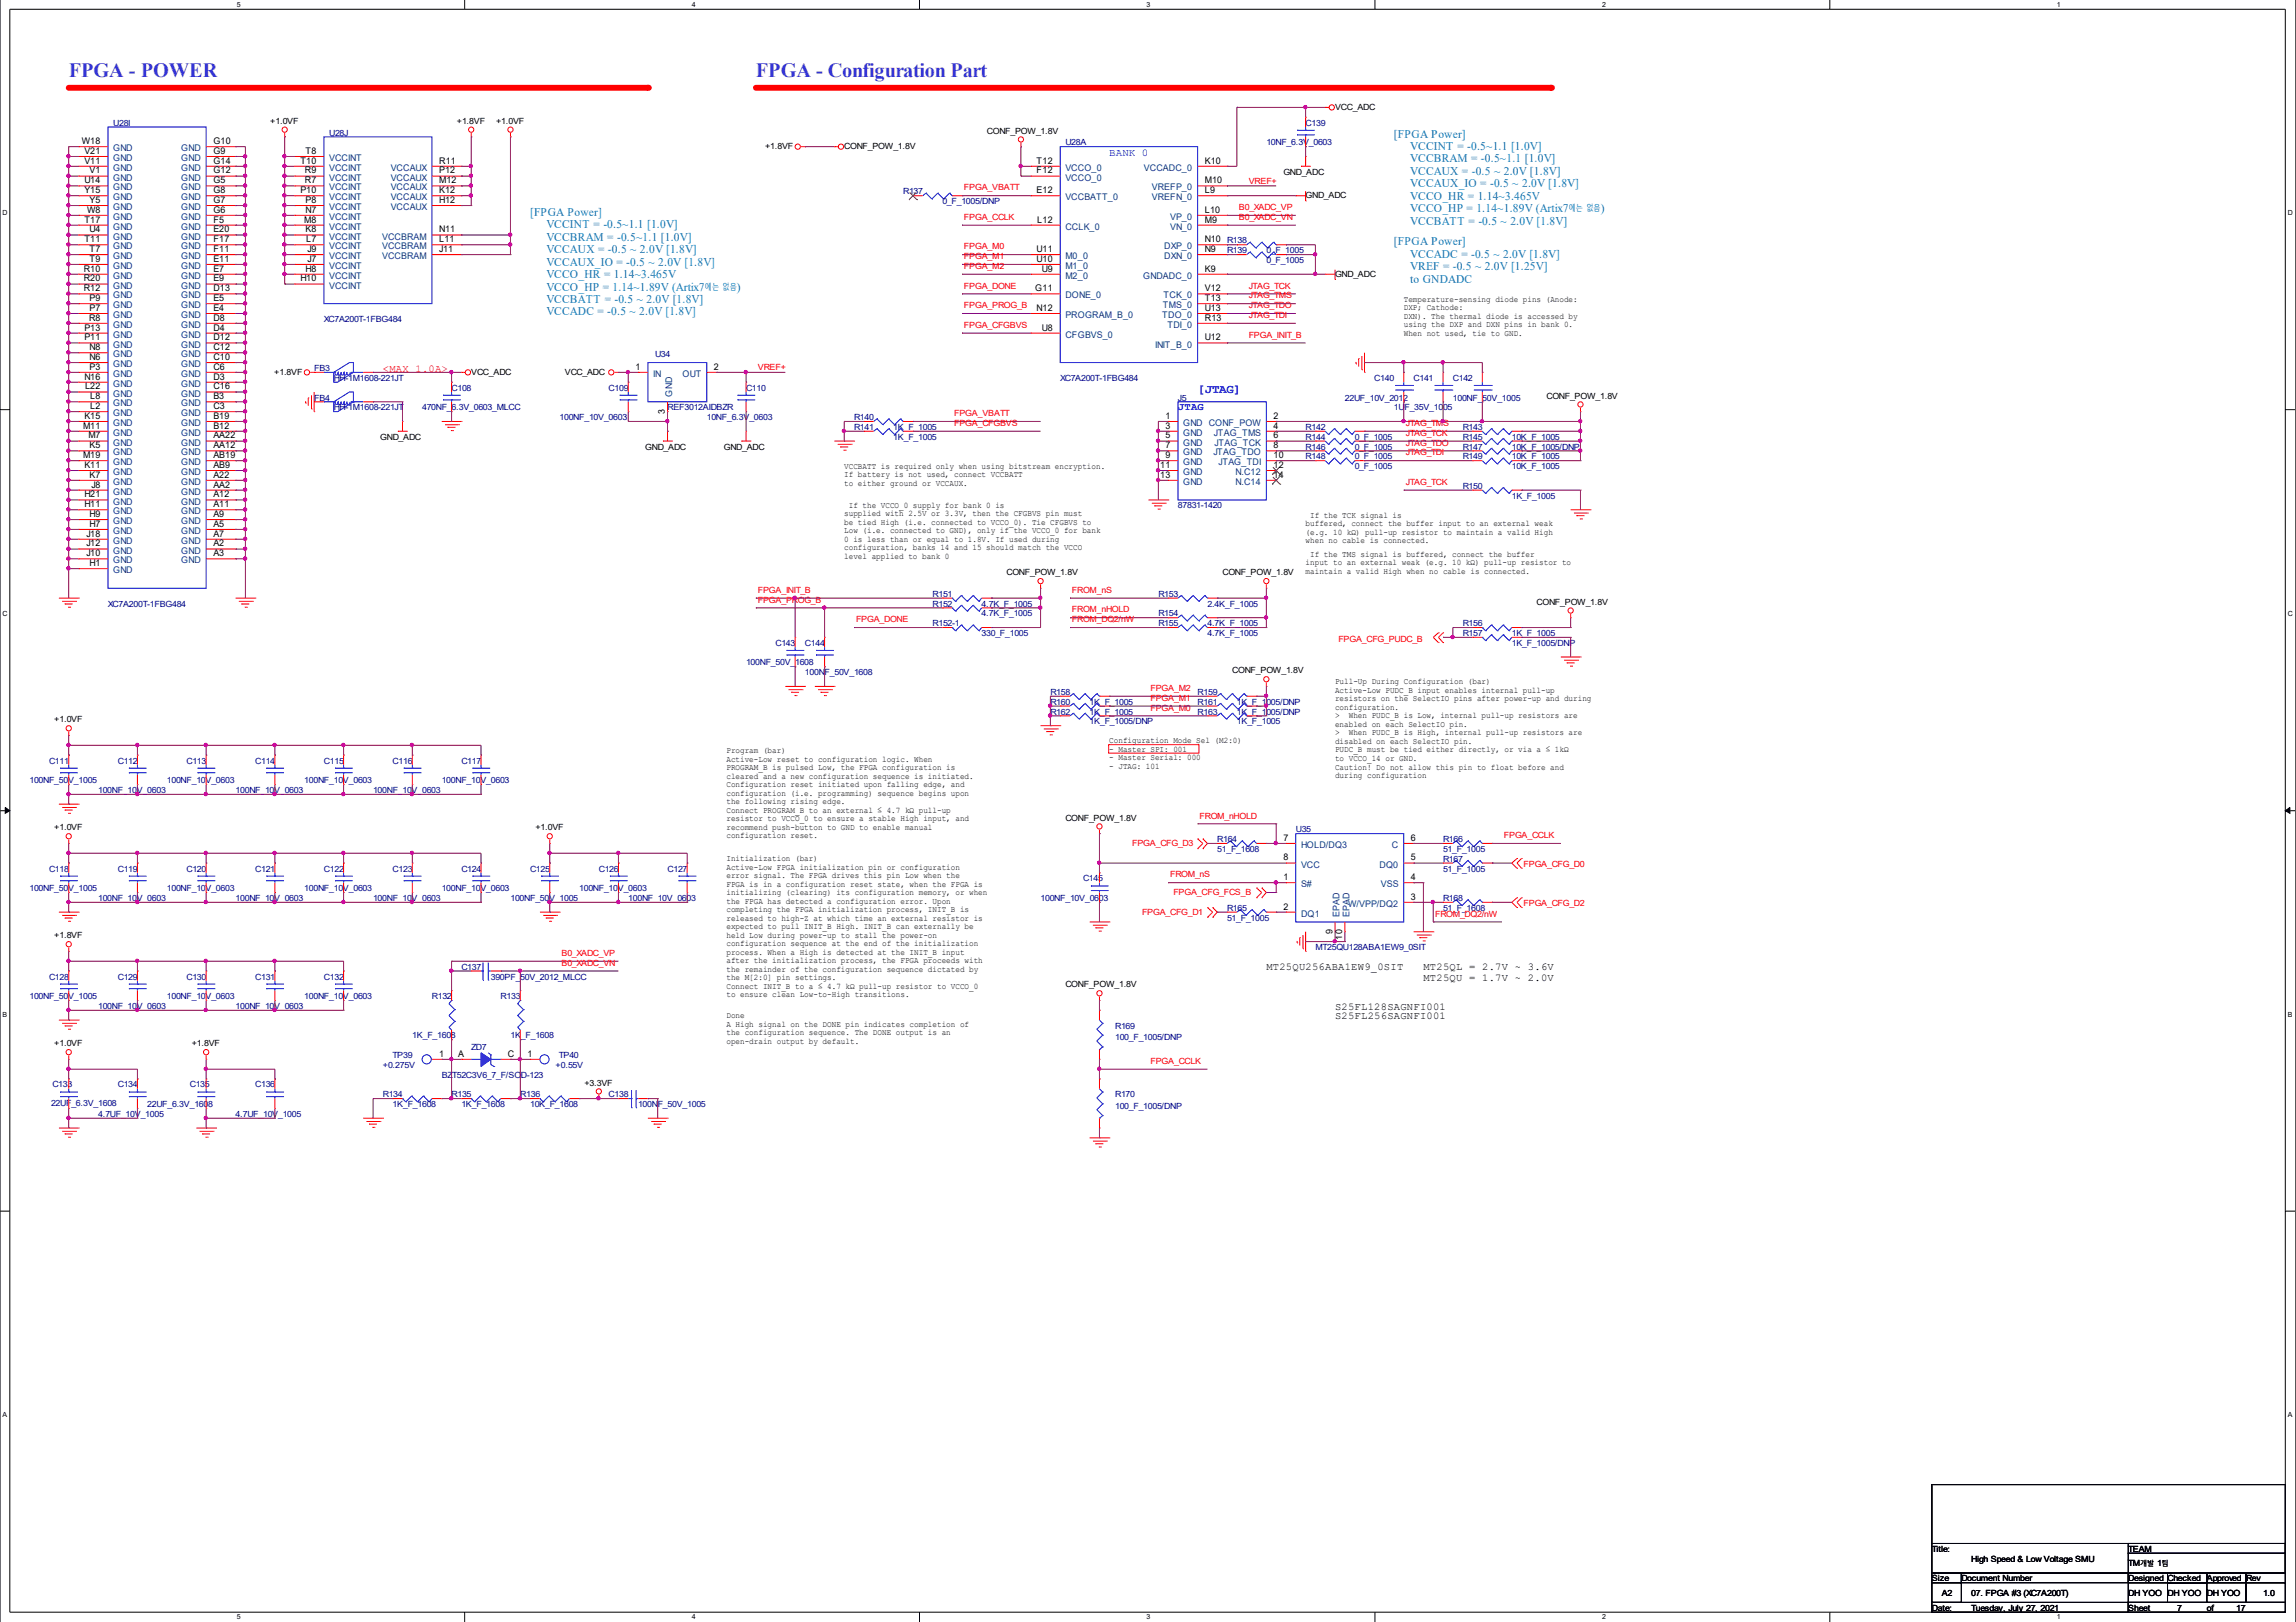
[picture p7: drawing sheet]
<svg xmlns="http://www.w3.org/2000/svg" width="297mm" height="210mm" viewBox="0 0 297 210" stroke-linecap="round" stroke-linejoin="round" font-family="sans-serif">
<defs><g id="words">
<g font-size="2.6" fill="#8000ff">
<text x="8.9" y="10">FPGA - POWER</text>
<text x="97.8" y="10">FPGA - Configuration Part</text>
</g>
<text font-size="1.6" fill="#00f" x="154.9" y="50.8">[JTAG]</text>
<g font-size="1.5" fill="#0080c0">
<text x="180.3" y="17.8">[FPGA Power]</text>
<text x="182.5" y="19.4">VCCINT = -0.5~1.1 [1.0V]</text>
<text x="182.5" y="21">VCCBRAM = -0.5~1.1 [1.0V]</text>
<text x="182.5" y="22.6">VCCAUX = -0.5 ~ 2.0V [1.8V]</text>
<text x="68.6" y="28">[FPGA Power]</text>
<text x="70.7" y="29.6">VCCINT = -0.5~1.1 [1.0V]</text>
<text x="182.5" y="24.2">VCCAUX_IO = -0.5 ~ 2.0V [1.8V]</text>
<text x="182.5" y="25.8">VCCO_HR = 1.14~3.465V</text>
<text x="182.5" y="27.4">VCCO_HP = 1.14~1.89V (Artix7</text>
<text x="182.5" y="29.1">VCCBATT = -0.5 ~ 2.0V [1.8V]</text>
<text x="207.1" y="27.4">)</text>
<text x="70.7" y="31.2">VCCBRAM = -0.5~1.1 [1.0V]</text>
<text x="70.7" y="32.8">VCCAUX = -0.5 ~ 2.0V [1.8V]</text>
<text x="70.7" y="34.4">VCCAUX_IO = -0.5 ~ 2.0V [1.8V]</text>
<text x="70.7" y="36">VCCO_HR = 1.14~3.465V</text>
<text x="180.3" y="31.8">[FPGA Power]</text>
<text x="182.5" y="33.4">VCCADC = -0.5 ~ 2.0V [1.8V]</text>
<text x="182.5" y="35">VREF = -0.5 ~ 2.0V [1.25V]</text>
<text x="70.7" y="37.6">VCCO_HP = 1.14~1.89V (Artix7</text>
<text x="70.7" y="39.2">VCCBATT = -0.5 ~ 2.0V [1.8V]</text>
<text x="70.7" y="40.8">VCCADC = -0.5 ~ 2.0V [1.8V]</text>
<text x="95.3" y="37.6">)</text>
<text x="182.5" y="36.6">to GNDADC</text>
</g>
<g font-size="1.4" fill="#00f">
<text x="143.5" y="20.2">BANK 0</text>
<text x="152.4" y="53.1">JTAG</text>
</g>
<text font-size="1.4" fill="#f00" x="49.5" y="48.1">&lt;MAX 1.0A&gt;</text>
<g font-size="1.4">
<text x="163.8" y="125.6">MT25QU256ABA1EW9_0SIT</text>
<text x="184.1" y="125.6">MT25QL = 2.7V ~ 3.6V</text>
<text x="172.7" y="131.9">S25FL256SAGNFI001</text>
<text x="172.7" y="130.7">S25FL128SAGNFI001</text>
<text x="184.1" y="126.9">MT25QU = 1.7V ~ 2.0V</text>
</g>
<g font-size="1.2">
<text x="10.6" y="18.6">W18</text>
<text x="10.9" y="19.9">V21</text>
<text x="10.9" y="21.2">V11</text>
<text x="10.9" y="23.7">U14</text>
<text x="11.6" y="22.5">V1</text>
<text x="27.6" y="18.6">G10</text>
<text x="27.6" y="19.9">G9</text>
<text x="27.6" y="21.2">G14</text>
<text x="27.6" y="22.5">G12</text>
<text x="27.6" y="23.7">G5</text>
<text x="38.9" y="21.2">T10</text>
<text x="39.5" y="22.5">R9</text>
<text x="39.5" y="23.7">R7</text>
<text x="39.5" y="19.9">T8</text>
<text x="56.8" y="21.2">R11</text>
<text x="56.8" y="22.5">P12</text>
<text x="56.8" y="23.7">M12</text>
<text x="134.1" y="21.2">T12</text>
<text x="134.1" y="22.5">F12</text>
<text x="155.9" y="21.2">K10</text>
<text x="155.9" y="23.7">M10</text>
<text x="10.9" y="25">Y15</text>
<text x="10.9" y="28.8">T17</text>
<text x="11.3" y="27.5">W8</text>
<text x="11.6" y="26.3">Y5</text>
<text x="27.6" y="25">G8</text>
<text x="27.6" y="26.3">G7</text>
<text x="27.6" y="27.5">G6</text>
<text x="27.6" y="28.8">F5</text>
<text x="38.9" y="25">P10</text>
<text x="39.4" y="28.8">M8</text>
<text x="39.5" y="26.3">P8</text>
<text x="39.5" y="27.5">N7</text>
<text x="56.8" y="25">K12</text>
<text x="56.8" y="26.3">H12</text>
<text x="134.1" y="25">E12</text>
<text x="134.2" y="28.8">L12</text>
<text x="155.9" y="25">L9</text>
<text x="155.9" y="27.5">L10</text>
<text x="155.9" y="28.8">M9</text>
<text x="10.8" y="35.2">R10</text>
<text x="10.9" y="31.3">T11</text>
<text x="11.6" y="30.1">U4</text>
<text x="11.6" y="32.6">T7</text>
<text x="11.6" y="33.9">T9</text>
<text x="27.6" y="30.1">E20</text>
<text x="27.6" y="31.3">F17</text>
<text x="27.6" y="32.6">F11</text>
<text x="27.6" y="33.9">E11</text>
<text x="27.6" y="35.2">E7</text>
<text x="39.5" y="30.1">K8</text>
<text x="39.5" y="35.2">H8</text>
<text x="39.6" y="31.3">L7</text>
<text x="39.8" y="32.6">J9</text>
<text x="39.8" y="33.9">J7</text>
<text x="56.8" y="30.1">N11</text>
<text x="56.8" y="31.3">L11</text>
<text x="56.8" y="32.6">J11</text>
<text x="134.1" y="32.6">U11</text>
<text x="134.1" y="33.9">U10</text>
<text x="134.8" y="35.2">U9</text>
<text x="155.9" y="32.6">N9</text>
<text x="155.9" y="35.2">K9</text>
<text x="155.9" y="31.3">N10</text>
<text x="10.8" y="36.4">R20</text>
<text x="10.8" y="37.7">R12</text>
<text x="11.5" y="41.5">R8</text>
<text x="11.6" y="39">P9</text>
<text x="11.6" y="40.2">P7</text>
<text x="27.6" y="36.4">E9</text>
<text x="27.6" y="37.7">D13</text>
<text x="27.6" y="39">E5</text>
<text x="27.6" y="40.2">E4</text>
<text x="27.6" y="41.5">D8</text>
<text x="38.9" y="36.4">H10</text>
<text x="133.9" y="37.7">G11</text>
<text x="134.1" y="40.2">N12</text>
<text x="155.9" y="40.2">U13</text>
<text x="155.9" y="41.5">R13</text>
<text x="155.9" y="39">T13</text>
<text x="155.9" y="37.7">V12</text>
<text x="10.9" y="42.8">P13</text>
<text x="10.9" y="44">P11</text>
<text x="11.6" y="45.3">N8</text>
<text x="11.6" y="46.6">N6</text>
<text x="11.6" y="47.9">P3</text>
<text x="27.6" y="42.8">D4</text>
<text x="27.6" y="44">D12</text>
<text x="27.6" y="45.3">C12</text>
<text x="27.6" y="46.6">C10</text>
<text x="27.6" y="47.9">C6</text>
<text x="82.2" y="47.9">1</text>
<text x="92.4" y="47.9">2</text>
<text x="134.8" y="42.8">U8</text>
<text x="155.9" y="44">U12</text>
<text x="10.9" y="49.1">N16</text>
<text x="11" y="50.4">L22</text>
<text x="11.7" y="51.7">L8</text>
<text x="11.7" y="52.9">L2</text>
<text x="27.6" y="49.1">D3</text>
<text x="27.6" y="50.4">C16</text>
<text x="27.6" y="51.7">B3</text>
<text x="27.6" y="52.9">C3</text>
<text x="86" y="53.6" transform="rotate(-90 86 53.6)">3</text>
<text x="10.8" y="55.5">M11</text>
<text x="10.8" y="59.3">M19</text>
<text x="10.9" y="54.2">K15</text>
<text x="11.4" y="56.7">M7</text>
<text x="11.6" y="58">K5</text>
<text x="27.6" y="54.2">B19</text>
<text x="27.6" y="55.5">B12</text>
<text x="27.6" y="56.7">AA22</text>
<text x="27.6" y="58">AA12</text>
<text x="27.6" y="59.3">AB19</text>
<text x="150.8" y="54.2">1</text>
<text x="150.8" y="55.5">3</text>
<text x="150.8" y="56.7">5</text>
<text x="150.8" y="58">7</text>
<text x="150.8" y="59.3">9</text>
<text x="164.8" y="54.2">2</text>
<text x="164.8" y="55.5">4</text>
<text x="164.8" y="56.7">6</text>
<text x="164.8" y="58">8</text>
<text x="164.8" y="59.3">10</text>
<text x="10.9" y="60.6">K11</text>
<text x="10.9" y="64.4">H21</text>
<text x="10.9" y="65.6">H11</text>
<text x="11.6" y="61.8">K7</text>
<text x="11.9" y="63.1">J8</text>
<text x="27.6" y="60.6">AB9</text>
<text x="27.6" y="61.8">A22</text>
<text x="27.6" y="63.1">AA2</text>
<text x="27.6" y="64.4">A12</text>
<text x="27.6" y="65.6">A11</text>
<text x="150.1" y="60.6">11</text>
<text x="150.1" y="61.8">13</text>
<text x="164.8" y="60.6">12</text>
<text x="164.8" y="61.8">14</text>
<text x="11.2" y="69.4">J18</text>
<text x="11.2" y="70.7">J12</text>
<text x="11.2" y="72">J10</text>
<text x="11.6" y="66.9">H9</text>
<text x="11.6" y="68.2">H7</text>
<text x="27.6" y="66.9">A9</text>
<text x="27.6" y="68.2">A5</text>
<text x="27.6" y="69.4">A7</text>
<text x="27.6" y="70.7">A2</text>
<text x="27.6" y="72">A3</text>
<text x="11.6" y="73.3">H1</text>
<text x="166" y="111.4">8</text>
<text x="166" y="113.9">1</text>
<text x="166" y="108.8">7</text>
<text x="182.5" y="111.4">5</text>
<text x="182.5" y="108.8">6</text>
<text x="182.5" y="113.9">4</text>
<text x="166" y="117.7">2</text>
<text x="182.5" y="116.4">3</text>
<text x="172.4" y="120.9" transform="rotate(-90 172.4 120.9)">9</text>
<text x="173.7" y="121.6" transform="rotate(-90 173.7 121.6)">10</text>
<text x="56.8" y="136.8">1</text>
<text x="59.3" y="136.8">A</text>
<text x="65.7" y="136.8">C</text>
<text x="68.2" y="136.8">1</text>
</g>
<g font-size="1.2" fill="#004080">
<text x="14.6" y="19.6">GND</text>
<text x="14.6" y="20.8">GND</text>
<text x="14.6" y="22.1">GND</text>
<text x="14.6" y="23.4">GND</text>
<text x="23.5" y="19.6">GND</text>
<text x="23.5" y="20.8">GND</text>
<text x="23.5" y="22.1">GND</text>
<text x="23.5" y="23.4">GND</text>
<text x="42.6" y="20.8">VCCINT</text>
<text x="42.6" y="22.1">VCCINT</text>
<text x="42.6" y="23.4">VCCINT</text>
<text x="50.5" y="22.1">VCCAUX</text>
<text x="50.5" y="23.4">VCCAUX</text>
<text x="137.8" y="22.1">VCCO_0</text>
<text x="137.8" y="23.4">VCCO_0</text>
<text x="148" y="22.1">VCCADC_0</text>
<text x="14.6" y="24.7">GND</text>
<text x="14.6" y="25.9">GND</text>
<text x="14.6" y="27.2">GND</text>
<text x="14.6" y="28.5">GND</text>
<text x="14.6" y="29.7">GND</text>
<text x="23.5" y="24.7">GND</text>
<text x="23.5" y="25.9">GND</text>
<text x="23.5" y="27.2">GND</text>
<text x="23.5" y="28.5">GND</text>
<text x="23.5" y="29.7">GND</text>
<text x="42.6" y="24.7">VCCINT</text>
<text x="42.6" y="25.9">VCCINT</text>
<text x="42.6" y="27.2">VCCINT</text>
<text x="42.6" y="28.5">VCCINT</text>
<text x="42.6" y="29.7">VCCINT</text>
<text x="50.5" y="24.7">VCCAUX</text>
<text x="50.5" y="25.9">VCCAUX</text>
<text x="50.5" y="27.2">VCCAUX</text>
<text x="137.8" y="25.9">VCCBATT_0</text>
<text x="137.8" y="29.7">CCLK_0</text>
<text x="149" y="25.9">VREFN_0</text>
<text x="149" y="24.7">VREFP_0</text>
<text x="151.4" y="28.5">VP_0</text>
<text x="151.4" y="29.7">VN_0</text>
<text x="14.6" y="31">GND</text>
<text x="14.6" y="32.3">GND</text>
<text x="14.6" y="33.5">GND</text>
<text x="14.6" y="34.8">GND</text>
<text x="23.5" y="31">GND</text>
<text x="23.5" y="32.3">GND</text>
<text x="23.5" y="33.5">GND</text>
<text x="23.5" y="34.8">GND</text>
<text x="42.6" y="31">VCCINT</text>
<text x="42.6" y="32.3">VCCINT</text>
<text x="42.6" y="33.5">VCCINT</text>
<text x="42.6" y="34.8">VCCINT</text>
<text x="49.4" y="31">VCCBRAM</text>
<text x="49.4" y="32.3">VCCBRAM</text>
<text x="49.4" y="33.5">VCCBRAM</text>
<text x="137.8" y="33.5">M0_0</text>
<text x="137.8" y="34.8">M1_0</text>
<text x="150.6" y="33.5">DXN_0</text>
<text x="150.6" y="32.3">DXP_0</text>
<text x="14.6" y="36.1">GND</text>
<text x="14.6" y="37.4">GND</text>
<text x="14.6" y="38.6">GND</text>
<text x="14.6" y="39.9">GND</text>
<text x="14.6" y="41.2">GND</text>
<text x="23.5" y="36.1">GND</text>
<text x="23.5" y="37.4">GND</text>
<text x="23.5" y="38.6">GND</text>
<text x="23.5" y="39.9">GND</text>
<text x="23.5" y="41.2">GND</text>
<text x="42.6" y="36.1">VCCINT</text>
<text x="42.6" y="37.4">VCCINT</text>
<text x="137.8" y="41.2">PROGRAM_B_0</text>
<text x="137.8" y="38.6">DONE_0</text>
<text x="137.8" y="36.1">M2_0</text>
<text x="147.9" y="36.1">GNDADC_0</text>
<text x="150.4" y="41.2">TDO_0</text>
<text x="150.5" y="39.9">TMS_0</text>
<text x="150.5" y="38.6">TCK_0</text>
<text x="14.6" y="42.4">GND</text>
<text x="14.6" y="43.7">GND</text>
<text x="14.6" y="45">GND</text>
<text x="14.6" y="46.2">GND</text>
<text x="14.6" y="47.5">GND</text>
<text x="23.5" y="42.4">GND</text>
<text x="23.5" y="43.7">GND</text>
<text x="23.5" y="45">GND</text>
<text x="23.5" y="46.2">GND</text>
<text x="23.5" y="47.5">GND</text>
<text x="137.8" y="43.7">CFGBVS_0</text>
<text x="149.4" y="45">INIT_B_0</text>
<text x="151" y="42.4">TDI_0</text>
<text x="14.6" y="48.8">GND</text>
<text x="14.6" y="50.1">GND</text>
<text x="14.6" y="51.3">GND</text>
<text x="14.6" y="52.6">GND</text>
<text x="14.6" y="53.9">GND</text>
<text x="23.5" y="48.8">GND</text>
<text x="23.5" y="50.1">GND</text>
<text x="23.5" y="51.3">GND</text>
<text x="23.5" y="52.6">GND</text>
<text x="23.5" y="53.9">GND</text>
<text x="84.5" y="48.8">IN</text>
<text x="87" y="51.3" transform="rotate(-90 87 51.3)">GND</text>
<text x="88.3" y="48.8">OUT</text>
<text x="14.6" y="55.1">GND</text>
<text x="14.6" y="56.4">GND</text>
<text x="14.6" y="57.7">GND</text>
<text x="14.6" y="58.9">GND</text>
<text x="23.5" y="55.1">GND</text>
<text x="23.5" y="56.4">GND</text>
<text x="23.5" y="57.7">GND</text>
<text x="23.5" y="58.9">GND</text>
<text x="153.1" y="55.1">GND CONF_POW</text>
<text x="153.1" y="56.4">GND</text>
<text x="153.1" y="57.7">GND</text>
<text x="153.1" y="58.9">GND</text>
<text x="157" y="58.9">JTAG_TDO</text>
<text x="157.1" y="56.4">JTAG_TMS</text>
<text x="157.1" y="57.7">JTAG_TCK</text>
<text x="14.6" y="60.2">GND</text>
<text x="14.6" y="61.5">GND</text>
<text x="14.6" y="62.8">GND</text>
<text x="14.6" y="64">GND</text>
<text x="14.6" y="65.3">GND</text>
<text x="23.5" y="60.2">GND</text>
<text x="23.5" y="61.5">GND</text>
<text x="23.5" y="62.8">GND</text>
<text x="23.5" y="64">GND</text>
<text x="23.5" y="65.3">GND</text>
<text x="153.1" y="60.2">GND</text>
<text x="153.1" y="61.5">GND</text>
<text x="153.1" y="62.8">GND</text>
<text x="157.6" y="60.2">JTAG_TDI</text>
<text x="159.9" y="61.5">N.C12</text>
<text x="159.9" y="62.8">N.C14</text>
<text x="14.6" y="66.6">GND</text>
<text x="14.6" y="67.8">GND</text>
<text x="14.6" y="69.1">GND</text>
<text x="14.6" y="70.4">GND</text>
<text x="14.6" y="71.6">GND</text>
<text x="23.5" y="66.6">GND</text>
<text x="23.5" y="67.8">GND</text>
<text x="23.5" y="69.1">GND</text>
<text x="23.5" y="70.4">GND</text>
<text x="23.5" y="71.6">GND</text>
<text x="14.6" y="72.9">GND</text>
<text x="14.6" y="74.2">GND</text>
<text x="23.5" y="72.9">GND</text>
<text x="168.3" y="112.3">VCC</text>
<text x="168.3" y="109.7">HOLD/DQ3</text>
<text x="178.5" y="112.3">DQ0</text>
<text x="180.1" y="109.7">C</text>
<text x="168.3" y="114.8">S#</text>
<text x="168.3" y="118.6">DQ1</text>
<text x="173.3" y="118.6" transform="rotate(-90 173.3 118.6)">EPAD</text>
<text x="174.4" y="117.4">W/VPP/DQ2</text>
<text x="174.6" y="118.6" transform="rotate(-90 174.6 118.6)">EPAD</text>
<text x="178.6" y="114.8">VSS</text>
</g>
<g font-size="1.1" fill="#000080">
<text x="14.6" y="16.3">U28I</text>
<text x="42.6" y="17.5">U28J</text>
<text x="168.9" y="16.3">C139</text>
<text x="137.8" y="18.8">U28A</text>
<text x="163.8" y="18.8">10NF_6.3V_0603</text>
<text x="116.8" y="25.2">R137</text>
<text x="121.9" y="26.4">0_F_1005/DNP</text>
<text x="158.7" y="31.5">R138</text>
<text x="158.7" y="32.8">R139</text>
<text x="163.8" y="32.8">0_F_1005</text>
<text x="163.8" y="34.1">0_F_1005</text>
<text x="41.9" y="41.7">XC7A200T-1FBG484</text>
<text x="84.8" y="46.2">U34</text>
<text x="40.6" y="51.8">FB4</text>
<text x="40.6" y="48">FB3</text>
<text x="43.2" y="53.1">HH-1M1608-221JT</text>
<text x="43.2" y="49.3">HH-1M1608-221JT</text>
<text x="54.6" y="53.1">470NF_6.3V_0603_MLCC</text>
<text x="58.4" y="50.6">C108</text>
<text x="78.7" y="50.6">C109</text>
<text x="86.4" y="53.1">REF3012AIDBZR</text>
<text x="96.5" y="50.6">C110</text>
<text x="137.2" y="49.3">XC7A200T-1FBG484</text>
<text x="152.4" y="51.8">J5</text>
<text x="174" y="51.8">22UF_10V_2012</text>
<text x="177.8" y="49.3">C140</text>
<text x="180.3" y="53.1">1UF_35V_1005</text>
<text x="182.9" y="49.3">C141</text>
<text x="188" y="49.3">C142</text>
<text x="188" y="51.8">100NF_50V_1005</text>
<text x="72.4" y="54.4">100NF_10V_0603</text>
<text x="91.4" y="54.4">10NF_6.3V_0603</text>
<text x="110.5" y="54.4">R140</text>
<text x="110.5" y="55.6">R141</text>
<text x="115.6" y="55.6">1K_F_1005</text>
<text x="115.6" y="56.9">1K_F_1005</text>
<text x="168.9" y="58.2">R146</text>
<text x="168.9" y="59.5">R148</text>
<text x="168.9" y="55.6">R142</text>
<text x="168.9" y="56.9">R144</text>
<text x="175.3" y="59.5">0_F_1005</text>
<text x="175.3" y="56.9">0_F_1005</text>
<text x="175.3" y="58.2">0_F_1005</text>
<text x="189.2" y="55.6">R143</text>
<text x="189.2" y="56.9">R145</text>
<text x="189.2" y="58.2">R147</text>
<text x="189.2" y="59.5">R149</text>
<text x="195.6" y="56.9">10K_F_1005</text>
<text x="195.6" y="58.2">10K_F_1005/DNP</text>
<text x="195.6" y="59.5">10K_F_1005</text>
<text x="152.4" y="65.8">87831-1420</text>
<text x="175.3" y="60.7">0_F_1005</text>
<text x="189.2" y="63.3">R150</text>
<text x="195.6" y="64.5">1K_F_1005</text>
<text x="195.6" y="60.7">10K_F_1005</text>
<text x="120.6" y="77.2">R151</text>
<text x="149.9" y="77.2">R153</text>
<text x="14" y="78.5">XC7A200T-1FBG484</text>
<text x="100.3" y="83.6">C143</text>
<text x="104.1" y="83.6">C144</text>
<text x="120.6" y="78.5">R152</text>
<text x="120.6" y="81">R152-1</text>
<text x="127" y="79.8">4.7K_F_1005</text>
<text x="127" y="78.5">4.7K_F_1005</text>
<text x="127" y="82.3">330_F_1005</text>
<text x="149.9" y="79.8">R154</text>
<text x="149.9" y="81">R155</text>
<text x="156.2" y="81">4.7K_F_1005</text>
<text x="156.2" y="82.3">4.7K_F_1005</text>
<text x="156.2" y="78.5">2.4K_F_1005</text>
<text x="189.2" y="82.3">R157</text>
<text x="189.2" y="81">R156</text>
<text x="195.6" y="83.6">1K_F_1005/DNP</text>
<text x="195.6" y="82.3">1K_F_1005</text>
<text x="96.5" y="86.1">100NF_50V_1608</text>
<text x="104.1" y="87.4">100NF_50V_1608</text>
<text x="135.9" y="89.9">R158</text>
<text x="154.9" y="89.9">R159</text>
<text x="135.9" y="91.2">R160</text>
<text x="135.9" y="92.5">R162</text>
<text x="141" y="91.2">1K_F_1005</text>
<text x="141" y="92.5">1K_F_1005</text>
<text x="141" y="93.7">1K_F_1005/DNP</text>
<text x="154.9" y="91.2">R161</text>
<text x="154.9" y="92.5">R163</text>
<text x="160" y="91.2">1K_F_1005/DNP</text>
<text x="160" y="92.5">1K_F_1005/DNP</text>
<text x="160" y="93.7">1K_F_1005</text>
<text x="3.8" y="101.4">100NF_50V_1005</text>
<text x="6.3" y="98.8">C111</text>
<text x="15.2" y="98.8">C112</text>
<text x="21.6" y="101.4">100NF_10V_0603</text>
<text x="24.1" y="98.8">C113</text>
<text x="33" y="98.8">C114</text>
<text x="39.4" y="101.4">100NF_10V_0603</text>
<text x="41.9" y="98.8">C115</text>
<text x="50.8" y="98.8">C116</text>
<text x="57.1" y="101.4">100NF_10V_0603</text>
<text x="59.7" y="98.8">C117</text>
<text x="12.7" y="102.6">100NF_10V_0603</text>
<text x="30.5" y="102.6">100NF_10V_0603</text>
<text x="48.3" y="102.6">100NF_10V_0603</text>
<text x="167.6" y="107.7">U35</text>
<text x="6.3" y="112.8">C118</text>
<text x="15.2" y="112.8">C119</text>
<text x="24.1" y="112.8">C120</text>
<text x="33" y="112.8">C121</text>
<text x="41.9" y="112.8">C122</text>
<text x="50.8" y="112.8">C123</text>
<text x="59.7" y="112.8">C124</text>
<text x="68.6" y="112.8">C125</text>
<text x="77.5" y="112.8">C126</text>
<text x="86.4" y="112.8">C127</text>
<text x="157.5" y="109">R164</text>
<text x="157.5" y="110.3">51_F_1608</text>
<text x="186.7" y="109">R166</text>
<text x="186.7" y="110.3">51_F_1005</text>
<text x="186.7" y="111.5">R167</text>
<text x="186.7" y="112.8">51_F_1005</text>
<text x="3.8" y="115.3">100NF_50V_1005</text>
<text x="12.7" y="116.6">100NF_10V_0603</text>
<text x="21.6" y="115.3">100NF_10V_0603</text>
<text x="30.5" y="116.6">100NF_10V_0603</text>
<text x="39.4" y="115.3">100NF_10V_0603</text>
<text x="48.3" y="116.6">100NF_10V_0603</text>
<text x="57.1" y="115.3">100NF_10V_0603</text>
<text x="66" y="116.6">100NF_50V_1005</text>
<text x="74.9" y="115.3">100NF_10V_0603</text>
<text x="81.3" y="116.6">100NF_10V_0603</text>
<text x="134.6" y="116.6">100NF_10V_0603</text>
<text x="140.1" y="114.1">C145</text>
<text x="158.7" y="117.9">R165</text>
<text x="158.7" y="119.1">51_F_1005</text>
<text x="186.7" y="116.6">R168</text>
<text x="186.7" y="117.9">51_F_1608</text>
<text x="59.7" y="125.5">C137</text>
<text x="170.2" y="123">MT25QU128ABA1EW9_0SIT</text>
<text x="3.8" y="129.3">100NF_50V_1005</text>
<text x="6.3" y="126.8">C128</text>
<text x="12.7" y="130.6">100NF_10V_0603</text>
<text x="15.2" y="126.8">C129</text>
<text x="21.6" y="129.3">100NF_10V_0603</text>
<text x="24.1" y="126.8">C130</text>
<text x="30.5" y="130.6">100NF_10V_0603</text>
<text x="33" y="126.8">C131</text>
<text x="39.4" y="129.3">100NF_10V_0603</text>
<text x="41.9" y="126.8">C132</text>
<text x="55.9" y="129.3">R132</text>
<text x="63.5" y="126.8">390PF_50V_2012_MLCC</text>
<text x="64.8" y="129.3">R133</text>
<text x="50.8" y="136.9">TP39</text>
<text x="53.3" y="134.4">1K_F_1608</text>
<text x="61" y="135.9">ZD7</text>
<text x="66" y="134.4">1K_F_1608</text>
<text x="72.3" y="136.9">TP40</text>
<text x="144.3" y="133.1">R169</text>
<text x="144.3" y="134.6">100_F_1005/DNP</text>
<text x="6.6" y="143.2">22UF_6.3V_1608</text>
<text x="6.8" y="140.7">C133</text>
<text x="15.2" y="140.7">C134</text>
<text x="19" y="143.3">22UF_6.3V_1608</text>
<text x="24.6" y="140.7">C135</text>
<text x="33" y="140.7">C136</text>
<text x="49.5" y="138.2">+0.275V</text>
<text x="49.5" y="142">R134</text>
<text x="50.8" y="143.3">1K_F_1608</text>
<text x="57.1" y="139.5">BZT52C3V6_7_F/SOD-123</text>
<text x="58.4" y="142">R135</text>
<text x="59.7" y="143.3">1K_F_1608</text>
<text x="67.3" y="142">R136</text>
<text x="68.6" y="143.3">10K_F_1608</text>
<text x="71.9" y="138.2">+0.55V</text>
<text x="78.7" y="142">C138</text>
<text x="82.5" y="143.3">100NF_50V_1005</text>
<text x="144.3" y="142">R170</text>
<text x="144.3" y="143.5">100_F_1005/DNP</text>
<text x="12.7" y="144.5">4.7UF_10V_1005</text>
<text x="30.5" y="144.5">4.7UF_10V_1005</text>
</g>
<g font-size="1.1">
<text x="35" y="16">+1.0VF</text>
<text x="59.1" y="16">+1.8VF</text>
<text x="64.2" y="16">+1.0VF</text>
<text x="127.7" y="17.3">CONF_POW_1.8V</text>
<text x="172.7" y="14.2">VCC_ADC</text>
<text x="99" y="19.3">+1.8VF</text>
<text x="109.2" y="19.3">CONF_POW_1.8V</text>
<text x="166" y="22.6">GND_ADC</text>
<text x="168.9" y="25.7">GND_ADC</text>
<text x="172.7" y="35.8">GND_ADC</text>
<text x="181.6" y="39">Temperature-sensing diode pins (Anode:</text>
<text x="181.6" y="40.1">DXP; Cathode:</text>
<text x="181.6" y="41.2">DXN). The thermal diode is accessed by</text>
<text x="181.6" y="42.3">using the DXP and DXN pins in bank 0.</text>
<text x="181.6" y="43.4">When not used, tie to GND.</text>
<text x="35.5" y="48.5">+1.8VF</text>
<text x="61" y="48.5">VCC_ADC</text>
<text x="73.1" y="48.5">VCC_ADC</text>
<text x="200.1" y="51.6">CONF_POW_1.8V</text>
<text x="49.2" y="56.9">GND_ADC</text>
<text x="83.5" y="58.2">GND_ADC</text>
<text x="93.6" y="58.2">GND_ADC</text>
<text x="109.2" y="60.6">VCCBATT is required only when using bitstream encryption.</text>
<text x="109.2" y="61.7">If battery is not used, connect VCCBATT</text>
<text x="109.2" y="62.8">to either ground or VCCAUX.</text>
<text x="109.8" y="65.7">If the VCCO_0 supply for bank 0 is</text>
<text x="109.2" y="66.8">supplied with 2.5V or 3.3V, then the CFGBVS pin must</text>
<text x="109.2" y="67.9">be tied High (i.e. connected to VCCO_0). Tie CFGBVS to</text>
<text x="109.2" y="69">Low (i.e. connected to GND), only if the VCCO_0 for bank</text>
<text x="109.2" y="70.1">0 is less than or equal to 1.8V. If used during</text>
<text x="109.2" y="71.2">configuration, banks 14 and 15 should match the VCCO</text>
<text x="168.9" y="68.1">buffered, connect the buffer input to an external weak</text>
<text x="168.9" y="69.2">(e.g. 10 kΩ) pull-up resistor to maintain a valid High</text>
<text x="168.9" y="70.3">when no cable is connected.</text>
<text x="169.5" y="67">If the TCK signal is</text>
<text x="109.2" y="72.3">level applied to bank 0</text>
<text x="130.2" y="74.4">CONF_POW_1.8V</text>
<text x="158.2" y="74.4">CONF_POW_1.8V</text>
<text x="168.9" y="73.2">input to an external weak (e.g. 10 kΩ) pull-up resistor to</text>
<text x="168.9" y="74.3">maintain a valid High when no cable is connected.</text>
<text x="169.5" y="72.1">If the TMS signal is buffered, connect the buffer</text>
<text x="198.8" y="78.2">CONF_POW_1.8V</text>
<text x="159.4" y="87.1">CONF_POW_1.8V</text>
<text x="172.7" y="88.6">Pull-Up During Configuration (bar)</text>
<text x="172.7" y="89.7">Active-Low PUDC_B input enables internal pull-up</text>
<text x="7" y="93.5">+1.0VF</text>
<text x="172.7" y="90.8">resistors on the SelectIO pins after power-up and during</text>
<text x="172.7" y="91.9">configuration.</text>
<text x="172.7" y="93">&gt;</text>
<text x="172.7" y="94.1">enabled on each SelectIO pin.</text>
<text x="172.7" y="95.2">&gt;</text>
<text x="174.5" y="93">When PUDC_B is Low, internal pull-up resistors are</text>
<text x="174.5" y="95.2">When PUDC_B is High, internal pull-up resistors are</text>
<text x="94" y="97.5">Program (bar)</text>
<text x="94" y="98.6">Active-Low reset to configuration logic. When</text>
<text x="94" y="99.7">PROGRAM_B is pulsed Low, the FPGA configuration is</text>
<text x="94" y="100.8">cleared and a new configuration sequence is initiated.</text>
<text x="94" y="101.9">Configuration reset initiated upon falling edge, and</text>
<text x="143.5" y="96.2">Configuration Mode Sel (M2:0)</text>
<text x="143.5" y="97.3">- Master SPI: 001</text>
<text x="143.5" y="98.4">- Master Serial: 000</text>
<text x="143.5" y="99.5">- JTAG: 101</text>
<text x="172.7" y="96.3">disabled on each SelectIO pin.</text>
<text x="172.7" y="97.4">PUDC_B must be tied either directly, or via a ≤ 1kΩ</text>
<text x="172.7" y="98.5">to VCCO_14 or GND.</text>
<text x="172.7" y="99.6">Caution! Do not allow this pin to float before and</text>
<text x="172.7" y="100.7">during configuration</text>
<text x="7" y="107.5">+1.0VF</text>
<text x="69.3" y="107.5">+1.0VF</text>
<text x="94" y="103">configuration (i.e. programming) sequence begins upon</text>
<text x="94" y="104.1">the following rising edge.</text>
<text x="94" y="105.2">Connect PROGRAM_B to an external ≤ 4.7 kΩ pull-up</text>
<text x="94" y="106.3">resistor to VCCO_0 to ensure a stable High input, and</text>
<text x="94" y="107.4">recommend push-button to GND to enable manual</text>
<text x="137.8" y="106.2">CONF_POW_1.8V</text>
<text x="94" y="111.4">Initialization (bar)</text>
<text x="94" y="112.5">Active-Low FPGA initialization pin or configuration</text>
<text x="94" y="113.6">error signal. The FPGA drives this pin Low when the</text>
<text x="94" y="108.5">configuration reset.</text>
<text x="94" y="114.7">FPGA is in a configuration reset state, when the FPGA is</text>
<text x="94" y="115.8">initializing (clearing) its configuration memory, or when</text>
<text x="94" y="116.9">the FPGA has detected a configuration error. Upon</text>
<text x="94" y="118">completing the FPGA initialization process, INIT_B is</text>
<text x="94" y="119.1">released to high-Z at which time an external resistor is</text>
<text x="7" y="121.4">+1.8VF</text>
<text x="94" y="120.2">expected to pull INIT_B High. INIT_B can externally be</text>
<text x="94" y="121.3">held Low during power-up to stall the power-on</text>
<text x="94" y="122.4">configuration sequence at the end of the initialization</text>
<text x="94" y="123.5">process. When a High is detected at the INIT_B input</text>
<text x="94" y="124.6">after the initialization process, the FPGA proceeds with</text>
<text x="94" y="125.7">the remainder of the configuration sequence dictated by</text>
<text x="94" y="126.8">the M[2:0] pin settings.</text>
<text x="94" y="127.9">Connect INIT_B to a ≤ 4.7 kΩ pull-up resistor to VCCO_0</text>
<text x="94" y="129">to ensure clean Low-to-High transitions.</text>
<text x="94" y="131.8">Done</text>
<text x="137.8" y="127.8">CONF_POW_1.8V</text>
<text x="7" y="135.4">+1.0VF</text>
<text x="24.8" y="135.4">+1.8VF</text>
<text x="94" y="132.9">A High signal on the DONE pin indicates completion of</text>
<text x="94" y="134">the configuration sequence. The DONE output is an</text>
<text x="94" y="135.1">open-drain output by default.</text>
<text x="75.6" y="140.5">+3.3VF</text>
<text x="249.9" y="200.8">Title:</text>
<text x="255" y="202.1">High Speed &amp; Low Voltage SMU</text>
<text x="275.3" y="200.8">TEAM</text>
<text x="275.3" y="202.7">TM</text>
<text x="279.1" y="202.7">1</text>
<text x="249.9" y="204.7">Size</text>
<text x="249.9" y="208.5">Date:</text>
<text x="251.2" y="206.5">A2</text>
<text x="253.7" y="204.7">Document Number</text>
<text x="255" y="206.5">07. FPGA #3 (XC7A200T)</text>
<text x="255" y="208.5">Tuesday, July 27, 2021</text>
<text x="275.3" y="208.5">Sheet</text>
<text x="275.3" y="204.7">Designed Checked Approved Rev</text>
<text x="275.3" y="206.5">DH YOO</text>
<text x="280.4" y="206.5">DH YOO</text>
<text x="281.7" y="208.5">7</text>
<text x="285.5" y="208.5">of</text>
<text x="285.5" y="206.5">DH YOO</text>
<text x="289.3" y="208.5">17</text>
<text x="292.8" y="206.5">1.0</text>
</g>
<g font-size="1.1" fill="#f00">
<text x="161.5" y="23.8">VREF+</text>
<text x="124.7" y="24.7">FPGA_VBATT</text>
<text x="124.7" y="28.5">FPGA_CCLK</text>
<text x="160.3" y="27.2">B0_XADC_VP</text>
<text x="160.3" y="28.5">B0_XADC_VN</text>
<text x="124.7" y="32.3">FPGA_M0</text>
<text x="124.7" y="33.5">FPGA_M1</text>
<text x="124.7" y="34.8">FPGA_M2</text>
<text x="124.7" y="37.4">FPGA_DONE</text>
<text x="124.7" y="39.9">FPGA_PROG_B</text>
<text x="161.5" y="39.9">JTAG_TDO</text>
<text x="161.5" y="41.2">JTAG_TDI</text>
<text x="161.5" y="37.4">JTAG_TCK</text>
<text x="161.5" y="38.6">JTAG_TMS</text>
<text x="98" y="47.9">VREF+</text>
<text x="124.7" y="42.4">FPGA_CFGBVS</text>
<text x="161.5" y="43.7">FPGA_INIT_B</text>
<text x="123.4" y="53.9">FPGA_VBATT</text>
<text x="123.4" y="55.1">FPGA_CFGBVS</text>
<text x="181.9" y="57.7">JTAG_TDO</text>
<text x="181.9" y="55.1">JTAG_TMS</text>
<text x="181.9" y="58.9">JTAG_TDI</text>
<text x="181.9" y="56.4">JTAG_TCK</text>
<text x="181.9" y="62.8">JTAG_TCK</text>
<text x="98" y="76.7">FPGA_INIT_B</text>
<text x="98" y="78">FPGA_PROG_B</text>
<text x="138.7" y="76.7">FROM_nS</text>
<text x="110.7" y="80.5">FPGA_DONE</text>
<text x="138.7" y="79.3">FROM_nHOLD</text>
<text x="138.7" y="80.5">FROM_DQ2/nW</text>
<text x="173.1" y="83.1">FPGA_CFG_PUDC_B</text>
<text x="148.8" y="89.4">FPGA_M2</text>
<text x="148.8" y="92">FPGA_M0</text>
<text x="148.8" y="90.7">FPGA_M1</text>
<text x="155.2" y="105.9">FROM_nHOLD</text>
<text x="146.5" y="109.5">FPGA_CFG_D3</text>
<text x="151.4" y="113.6">FROM_nS</text>
<text x="194.6" y="108.5">FPGA_CCLK</text>
<text x="197.1" y="112.2">FPGA_CFG_D0</text>
<text x="147.7" y="118.4">FPGA_CFG_D1</text>
<text x="151.8" y="115.8">FPGA_CFG_FCS_B</text>
<text x="185.7" y="118.6">FROM_DQ2/nW</text>
<text x="197.1" y="117.3">FPGA_CFG_D2</text>
<text x="72.6" y="123.7">B0_XADC_VP</text>
<text x="72.6" y="125">B0_XADC_VN</text>
<text x="148.8" y="137.7">FPGA_CCLK</text>
</g>
<g font-size="1.1" fill="#0080c0">
<text x="202.9" y="27.4">에는 없음</text>
<text x="91.2" y="37.5">에는 없음</text>
</g>
<g font-size=".9">
<text x="30.6" y=".9">5</text>
<text x="89.5" y=".9">4</text>
<text x="148.3" y=".9">3</text>
<text x="207.3" y=".9">2</text>
<text x="266.1" y=".9">1</text>
<text x=".3" y="27.9">D</text>
<text x="296" y="27.9">D</text>
<text x=".3" y="79.7">C</text>
<text x="296" y="79.7">C</text>
<text x=".3" y="131.6">B</text>
<text x="296" y="131.6">B</text>
<text x=".3" y="183.4">A</text>
<text x="296" y="183.4">A</text>
<text x="276.9" y="202.6">개발</text>
<text x="279.7" y="202.6">팀</text>
<text x="30.6" y="209.6">5</text>
<text x="89.5" y="209.6">4</text>
<text x="148.3" y="209.6">3</text>
<text x="207.3" y="209.6">2</text>
<text x="266.1" y="209.6">1</text>
</g>
</g></defs>
<path d="M0 -.1v210M296.9 -.1v210M1.3 1.2h294.4v207.4h-294.4z" fill="none" stroke="#000" stroke-width=".13"/>
<g fill="#fff">
<path d="M30.6 .1h.4v.9h-.4z"/>
<path d="M30.6 208.8h.4v.9h-.4z"/>
</g>
<path d="M60.1 -.1v1.3M60.1 208.6v1.3" fill="none" stroke="#000" stroke-width=".13"/>
<g fill="#fff">
<path d="M89.5 .1h.3v.9h-.3z"/>
<path d="M89.5 208.8h.3v.9h-.3z"/>
</g>
<path d="M119 -.1v1.3M119 208.6v1.3" fill="none" stroke="#000" stroke-width=".13"/>
<g fill="#fff">
<path d="M148.3 .1h.4v.9h-.4z"/>
<path d="M148.3 208.8h.4v.9h-.4z"/>
</g>
<path d="M177.9 -.1v1.3M177.9 208.6v1.3" fill="none" stroke="#000" stroke-width=".13"/>
<g fill="#fff">
<path d="M207.3 .1h.3v.9h-.3z"/>
<path d="M207.3 208.8h.3v.9h-.3z"/>
</g>
<path d="M236.7 -.1v1.3M236.7 208.6v1.3" fill="none" stroke="#000" stroke-width=".13"/>
<g fill="#fff">
<path d="M266.1 .1h.3v.9h-.3z"/>
<path d="M266.1 208.8h.3v.9h-.3z"/>
<path d="M.3 27.1h.5v.9h-.5z"/>
<path d="M296 27.1h.5v.9h-.5z"/>
<path d="M.3 78.9h.5v1h-.5z"/>
<path d="M296 78.9h.5v1h-.5z"/>
</g>
<path d="M0 53h1.3M295.7 53h1.2" fill="none" stroke="#000" stroke-width=".13"/>
<g fill="#fff">
<path d="M.3 130.8h.5v1h-.5z"/>
<path d="M296 130.8h.4v1h-.4z"/>
</g>
<path d="M0 104.9h1.3M295.7 104.9h1.2" fill="none" stroke="#000" stroke-width=".13"/>
<path d="M.7 104.5l.6 .4-.6 .4zM295.7 104.9l.5-.4v.8z" fill="#000" stroke="#000" stroke-width=".13"/>
<g fill="#fff">
<path d="M.3 182.6h.5v1h-.5z"/>
<path d="M296 182.6h.5v1h-.5z"/>
</g>
<path d="M0 156.7h1.3M295.7 156.7h1.2" fill="none" stroke="#000" stroke-width=".13"/>
<path d="M8.9 11.4h74.9" fill="none" stroke="#f00" stroke-width=".76"/>
<circle cx="83.8" cy="11.4" r=".38" fill="#f00"/>
<path d="M143.4 96.4h11.7v1.1h-11.7z" fill="none" stroke="#f00" stroke-width=".13"/>
<path d="M97.8 11.4h102.9" fill="none" stroke="#f00" stroke-width=".76"/>
<circle cx="200.7" cy="11.4" r=".38" fill="#f00"/>
<g fill="none" stroke="#f00" stroke-width=".13">
<path d="M10.2 19h.1M10.2 19h3.8M26.7 19h3.8M30.5 19h.1M36.8 17.7h.1M36.8 17.2v.5M61 17.7h.1M61 17.2v.5M66 17.7h.1M66 17.2v.5M103.6 19h.5M104.1 19h.1"/>
<path d="M107.9 19h.1M107.9 19h.6M132.1 19h.1M132.1 18.5v.5M168.9 19h.1M168.9 15.2h.1M168.9 15.2v1.2M168.9 17.7v1.3M171.4 13.9h.1M171.4 13.9h.6M10.2 20.2h.1M10.2 21.5h.1"/>
<path d="M10.2 22.8h.1M10.2 24.1h.1M10.2 25.3h.1M10.2 26.6h.1M10.2 27.9h.1M10.2 29.1h.1M10.2 30.4h.1M10.2 31.7h.1M10.2 32.9h.1M10.2 34.2h.1M10.2 35.5h.1M10.2 36.8h.1"/>
<path d="M10.2 38h.1M10.2 39.3h.1M10.2 35.5h3.8M10.2 21.5h3.8M10.2 25.3h3.8M10.2 31.7h3.8M10.2 32.9h3.8M10.2 22.8h3.8M10.2 24.1h3.8M10.2 27.9h3.8M10.2 29.1h3.8M10.2 39.3h3.8"/>
<path d="M10.2 38h3.8M10.2 34.2h3.8M10.2 20.2h3.8M10.2 26.6h3.8M10.2 30.4h3.8M10.2 36.8h3.8M26.7 35.5h3.8M26.7 21.5h3.8M26.7 25.3h3.8M26.7 31.7h3.8M26.7 32.9h3.8M26.7 22.8h3.8"/>
<path d="M26.7 24.1h3.8M26.7 27.9h3.8M26.7 29.1h3.8M26.7 39.3h3.8M26.7 38h3.8M26.7 34.2h3.8M26.7 20.2h3.8M26.7 26.6h3.8M26.7 30.4h3.8M26.7 36.8h3.8M30.5 20.2h.1M30.5 21.5h.1"/>
<path d="M30.5 22.8h.1M30.5 24.1h.1M30.5 25.3h.1M30.5 26.6h.1M30.5 27.9h.1M30.5 29.1h.1M30.5 30.4h.1M30.5 31.7h.1M30.5 32.9h.1M30.5 34.2h.1M30.5 35.5h.1M30.5 36.8h.1"/>
<path d="M30.5 38h.1M30.5 39.3h.1M38.1 20.2h.1M38.1 21.5h.1M38.1 22.8h.1M38.1 24.1h.1M38.1 25.3h.1M38.1 26.6h.1M38.1 27.9h.1M38.1 29.1h.1M38.1 30.4h.1M38.1 31.7h.1"/>
<path d="M38.1 32.9h.1M38.1 34.2h.1M38.1 35.5h.1M38.1 36.8h.1M38.1 35.5h3.8M38.1 21.5h3.8M38.1 25.3h3.8M38.1 31.7h3.8M38.1 32.9h3.8M38.1 22.8h3.8M38.1 24.1h3.8M38.1 27.9h3.8"/>
<path d="M38.1 29.1h3.8M38.1 34.2h3.8M38.1 20.2h3.8M38.1 26.6h3.8M38.1 30.4h3.8M38.1 36.8h3.8M55.9 21.5h3.8M55.9 25.3h3.8M55.9 31.7h3.8M55.9 32.9h3.8M55.9 22.8h3.8M55.9 24.1h3.8"/>
<path d="M55.9 26.6h3.8M55.9 30.4h3.8M59.7 21.5h.1M59.7 22.8h.1M59.7 24.1h.1M59.7 25.3h.1M59.7 26.6h.1M59.7 30.4h.1M59.7 31.7h.1M59.7 32.9h.1M118.1 25.3h.1M118.1 25.3h1.3"/>
<path d="M123.2 25.3h1.3M124.5 25.3h.1M133.3 21.5h.1M133.3 22.8h.1M133.3 25.3h.1M133.3 29.1h.1M133.3 38h.1M133.3 35.5h.1M133.3 32.9h.1M133.3 34.2h.1M133.3 35.5h3.9M133.3 21.5h3.9"/>
<path d="M133.3 25.3h3.9M133.3 32.9h3.9M133.3 22.8h3.9M133.3 29.1h3.9M133.3 38h3.9M133.3 34.2h3.9M154.9 35.5h3.8M154.9 21.5h3.8M154.9 25.3h3.8M154.9 31.7h3.8M154.9 32.9h3.8M154.9 24.1h3.8"/>
<path d="M154.9 27.9h3.8M154.9 29.1h3.8M154.9 39.3h3.8M154.9 38h3.8M158.7 32.9h.1M158.7 21.5h.1M158.7 35.5h.1M158.7 31.7h.1M158.7 25.3h.1M158.7 24.1h.1M158.7 27.9h.1M158.7 29.1h.1"/>
<path d="M158.7 39.3h.1M158.7 38h.1M160 31.7h.1M160 32.9h.1M160 31.7h1.3M160 32.9h1.3M165.1 31.7h1.3M165.1 32.9h1.3M166.4 31.7h.1M166.4 32.9h.1M167.6 25.3h.1M167.6 25.3h1.3"/>
<path d="M168.3 21.5h.1M168.3 21.5h1.3M168.9 20.2h.1M168.9 26h.1M168.9 20.2v1.3M168.9 24.7v1.3M171.4 35.5h.1M171.4 35.5h1.3M172.7 36.2h.1M172.7 34.9v1.3M10.2 40.6h.1M10.2 41.8h.1"/>
<path d="M10.2 43.1h.1M10.2 44.4h.1M10.2 45.6h.1M10.2 46.9h.1M10.2 48.2h.1M10.2 49.5h.1M10.2 50.7h.1M10.2 52h.1M10.2 53.3h.1M10.2 54.5h.1M10.2 55.8h.1M10.2 57.1h.1"/>
<path d="M10.2 58.3h.1M10.2 59.6h.1M10.2 48.2h3.8M10.2 54.5h3.8M10.2 57.1h3.8M10.2 55.8h3.8M10.2 58.3h3.8M10.2 52h3.8M10.2 59.6h3.8M10.2 40.6h3.8M10.2 41.8h3.8M10.2 44.4h3.8"/>
<path d="M10.2 43.1h3.8M10.2 45.6h3.8M10.2 46.9h3.8M10.2 49.5h3.8M10.2 50.7h3.8M10.2 53.3h3.8M26.7 48.2h3.8M26.7 54.5h3.8M26.7 57.1h3.8M26.7 55.8h3.8M26.7 58.3h3.8M26.7 52h3.8"/>
<path d="M26.7 59.6h3.8M26.7 40.6h3.8M26.7 41.8h3.8M26.7 44.4h3.8M26.7 43.1h3.8M26.7 45.6h3.8M26.7 46.9h3.8M26.7 49.5h3.8M26.7 50.7h3.8M26.7 53.3h3.8M30.5 40.6h.1M30.5 41.8h.1"/>
<path d="M30.5 43.1h.1M30.5 44.4h.1M30.5 45.6h.1M30.5 46.9h.1M30.5 48.2h.1M30.5 49.5h.1M30.5 50.7h.1M30.5 52h.1M30.5 53.3h.1M30.5 54.5h.1M30.5 55.8h.1M30.5 57.1h.1"/>
<path d="M30.5 58.3h.1M30.5 59.6h.1M39.5 52.2h.1M39.5 51.9v.3M39.9 51.5h.1M39.9 51.5v1M40.1 48.2h1.8M40.3 52.9h.1M40.3 51.2v1.7M40.6 48.2h.1M40.6 53.3h.1M40.6 52h.1"/>
<path d="M40.6 50.7v2.6M40.6 52h1.3M47 48.2h1.3M47 52h1.3M48.3 52h.1M48.3 48.2h.1M51.5 55.8h.1M51.5 55.8h1.2M52.1 54.5h.1M52.1 54.5v1.3M57.1 54.5h2.6M57.6 55h1.8"/>
<path d="M57.9 55.3h.1M57.9 55.3h1M58.3 55.7h.3M58.4 53.3h.1M58.4 49.5h.1M58.4 49.5v1.2M58.4 52v1.3M58.6 55.7h.1M59.4 55h.1M59.7 48.2h.1M59.7 54.5h.1M59.7 48.2h.5"/>
<path d="M79.5 48.2h.5M80 48.2h.1M81.3 53.3h.1M81.3 49.5h.1M81.3 49.5v1.2M81.3 52v1.3M82.5 48.2h.1M82.5 48.2h1.3M85.8 57.1h.1M85.8 57.1h1.2M86.4 55.8h.1M86.4 53.3h.1"/>
<path d="M86.4 52v1.3M86.4 55.8v1.3M91.4 48.2h1.3M92.7 48.2h.1M95.9 57.1h.1M95.9 57.1h1.3M96.5 55.8h.1M96.5 53.3h.1M96.5 49.5h.1M96.5 49.5v1.2M96.5 52v1.3M96.5 55.8v1.3"/>
<path d="M107.9 57.1h2.6M108.4 57.5h1.8M108.7 57.8h.1M108.7 57.8h1M109.1 58.3h.3M109.4 58.3h.1M110.2 57.5h.1M110.5 57.1h.1M111.8 54.5h.1M111.8 55.8h.1M111.8 54.5h1.2M111.8 55.8h1.2"/>
<path d="M116.8 54.5h1.3M116.8 55.8h1.3M118.1 54.5h.1M118.1 55.8h.1M133.3 40.6h.1M133.3 43.1h.1M133.3 40.6h3.9M133.3 43.1h3.9M151.1 54.5h.1M151.1 55.8h.1M151.1 57.1h.1M151.1 58.3h.1"/>
<path d="M151.1 59.6h.1M151.1 54.5h1.3M151.1 57.1h1.3M151.1 55.8h1.3M151.1 58.3h1.3M151.1 59.6h1.3M154.9 40.6h3.8M154.9 41.8h3.8M154.9 44.4h3.8M158.7 40.6h.1M158.7 41.8h.1M158.7 44.4h.1"/>
<path d="M163.8 54.5h1.3M163.8 57.1h1.3M163.8 55.8h1.3M163.8 58.3h1.3M163.8 59.6h1.3M165.1 54.5h.1M165.1 55.8h.1M165.1 57.1h.1M165.1 58.3h.1M165.1 59.6h.1M170.2 58.3h.1M170.2 59.6h.1"/>
<path d="M170.2 55.8h.1M170.2 57.1h.1M170.2 57.1h1.2M170.2 55.8h1.2M170.2 58.3h1.2M170.2 59.6h1.2M175.3 57.1h1.2M175.3 55.8h1.2M175.3 58.3h1.2M175.3 59.6h1.2M175.4 47.1h.1M175.4 46.8v.3"/>
<path d="M175.8 46.4h.1M175.8 46.4v1M176.2 47.9h.1M176.2 46.1v1.8M176.5 48.2h.1M176.5 58.3h.1M176.5 59.6h.1M176.5 55.8h.1M176.5 57.1h.1M176.5 45.6v2.6M181.6 52h.1M181.6 48.2h.1"/>
<path d="M181.6 48.2v1.3M181.6 50.7v1.3M186.7 52h.1M186.7 48.2h.1M186.7 48.2v1.3M186.7 50.7v1.3M190.5 55.8h.1M190.5 57.1h.1M190.5 58.3h.1M190.5 59.6h.1M190.5 57.1h1.3M190.5 55.8h1.3"/>
<path d="M190.5 58.3h1.3M190.5 59.6h1.3M191.8 52h.1M191.8 48.2h.1M191.8 48.2v1.3M191.8 50.7v1.3M195.6 57.1h1.2M195.6 55.8h1.2M195.6 58.3h1.2M195.6 59.6h1.2M196.8 55.8h.1M196.8 57.1h.1"/>
<path d="M196.8 58.3h.1M196.8 59.6h.1M204.5 53.3h.1M204.5 52.8v.5M7.6 77.4h2.6M8 77.8h1.8M8.4 78.2h.1M8.4 78.2h1M8.8 78.6h.3M9.1 78.6h.1M9.8 77.8h.1M10.2 77.4h.1"/>
<path d="M10.2 60.9h.1M10.2 62.2h.1M10.2 63.4h.1M10.2 64.7h.1M10.2 66h.1M10.2 67.2h.1M10.2 68.5h.1M10.2 69.8h.1M10.2 71h.1M10.2 72.3h.1M10.2 73.6h.1M10.2 64.7h3.8"/>
<path d="M10.2 66h3.8M10.2 63.4h3.8M10.2 60.9h3.8M10.2 62.2h3.8M10.2 67.2h3.8M10.2 68.5h3.8M10.2 69.8h3.8M10.2 71h3.8M10.2 72.3h3.8M10.2 73.6h3.8M26.7 64.7h3.8M26.7 66h3.8"/>
<path d="M26.7 63.4h3.8M26.7 60.9h3.8M26.7 62.2h3.8M26.7 67.2h3.8M26.7 68.5h3.8M26.7 69.8h3.8M26.7 71h3.8M26.7 72.3h3.8M30.5 60.9h.1M30.5 62.2h.1M30.5 63.4h.1M30.5 64.7h.1"/>
<path d="M30.5 66h.1M30.5 67.2h.1M30.5 68.5h.1M30.5 69.8h.1M30.5 71h.1M30.5 72.3h.1M30.5 77.4h2.5M30.9 77.8h1.8M31.2 78.2h.1M31.2 78.2h1.1M31.7 78.6h.2M31.9 78.6h.1"/>
<path d="M32.7 77.8h.1M33 77.4h.1M121.9 78.7h.1M121.9 77.4h.1M121.9 77.4h1.3M121.9 78.7h1.3M127 77.4h1.3M127 78.7h1.3M128.3 78.7h.1M128.3 77.4h.1M134.6 76.1h.1M134.6 75.6v.5"/>
<path d="M148.6 64.7h2.5M149 65.1h1.8M149.4 65.5h.1M149.4 65.5h1M149.8 65.9h.2M150 65.9h.1M150.8 65.1h.1M151.1 64.7h.1M151.1 79.9h.1M151.1 60.9h.1M151.1 62.2h.1M151.1 77.4h.1"/>
<path d="M151.1 77.4h1.3M151.1 79.9h1.3M151.1 60.9h1.3M151.1 62.2h1.3M156.2 77.4h1.3M156.2 79.9h1.3M157.5 79.9h.1M157.5 77.4h.1M163.8 76.1h.1M163.8 75.6v.5M163.8 60.9h1.3M163.8 62.2h1.3"/>
<path d="M165.1 60.9h.1M165.1 62.2h.1M190.5 63.4h.1M190.5 63.4h1.3M195.6 63.4h1.2M196.8 63.4h.1M203.2 79.9h.1M203.2 79.4v.5M203.2 66h2.5M203.6 66.4h1.8M204 66.7h.1M204 66.7h1"/>
<path d="M204.4 67.2h.2M204.6 67.2h.1M205.4 66.4h.1M205.7 66h.1M8.9 95.2h.1M8.9 97.7h.1M8.9 94.7v.5M8.9 97.7v1.3M17.8 97.7h.1M17.8 97.7v1.3M26.7 97.7h.1M26.7 97.7v1.3"/>
<path d="M35.6 97.7h.1M35.6 97.7v1.3M44.4 97.7h.1M44.4 97.7v1.3M53.3 97.7h.1M53.3 97.7v1.3M62.2 97.7h.1M62.2 97.7v1.3M101.6 88.8h2.5M102 89.3h1.8M102.4 89.6h.1M102.4 89.6h1"/>
<path d="M102.8 90h.2M102.9 86.3h.1M102.9 82.5h.1M102.9 82.5v1.2M102.9 85v1.3M103 90h.1M103.8 89.3h.1M104.1 88.8h.1M105.4 88.8h2.5M105.8 89.3h1.8M106.2 89.6h.1M106.2 89.6h1"/>
<path d="M106.6 90h.2M106.7 86.3h.1M106.7 82.5h.1M106.7 82.5v1.2M106.7 85v1.3M106.8 90h.1M107.6 89.3h.1M107.9 88.8h.1M121.9 81.2h.1M121.9 81.2h1.3M127 81.2h1.3M128.3 81.2h.1"/>
<path d="M134.6 93.9h2.6M135 94.3h1.8M135.4 94.7h.1M135.4 94.7h1M135.8 95.1h.3M136.1 95.1h.1M136.8 94.3h.1M137.2 93.9h.1M137.2 90.1h.1M137.2 91.4h.1M137.2 92.6h.1M137.2 90.1h1.2"/>
<path d="M137.2 91.4h1.2M137.2 92.6h1.2M142.2 90.1h1.3M142.2 91.4h1.3M142.2 92.6h1.3M143.5 90.1h.1M143.5 91.4h.1M143.5 92.6h.1M151.1 81.2h.1M151.1 81.2h1.3M156.2 90.1h.1M156.2 91.4h.1"/>
<path d="M156.2 92.6h.1M156.2 81.2h1.3M156.2 90.1h1.3M156.2 91.4h1.3M156.2 92.6h1.3M157.5 81.2h.1M161.3 90.1h1.3M161.3 91.4h1.3M161.3 92.6h1.3M162.6 90.1h.1M162.6 91.4h.1M162.6 92.6h.1"/>
<path d="M163.8 88.8h.1M163.8 88.3v.5M186.1 81.9h.1M186.1 83.2h.1M186.1 81.9l-.7 .6 .7 .7M186.7 81.9h.1M186.7 83.2h.1M186.7 81.9l-.6 .6 .6 .7M190.5 82.5h.1M190.5 81.2h.1M190.5 81.2h1.3M190.5 82.5h1.3"/>
<path d="M195.6 81.2h1.2M195.6 82.5h1.2M196.8 82.5h.1M196.8 81.2h.1M201.9 85h2.6M202.4 85.4h1.7M202.7 85.8h.1M202.7 85.8h1M203.1 86.2h.3M203.4 86.2h.1M204.1 85.4h.1M204.5 85h.1"/>
<path d="M7.6 118h2.6M7.6 104.1h2.6M8 118.5h1.8M8 104.5h1.8M8.4 118.8h.1M8.4 104.8h.1M8.4 118.8h1M8.4 104.8h1M8.8 119.2h.3M8.8 105.3h.3M8.9 109.1h.1M8.9 115.5h.1"/>
<path d="M8.9 111.7h.1M8.9 101.5h.1M8.9 100.3v1.2M8.9 108.6v.5M8.9 111.7v1.3M8.9 114.2v1.3M9.1 119.2h.1M9.1 105.3h.1M9.8 118.5h.1M9.8 104.5h.1M10.2 118h.1M10.2 104.1h.1"/>
<path d="M17.8 115.5h.1M17.8 111.7h.1M17.8 101.5h.1M17.8 100.3v1.2M17.8 111.7v1.3M17.8 114.2v1.3M26.7 101.5h.1M26.7 115.5h.1M26.7 111.7h.1M26.7 100.3v1.2M26.7 111.7v1.3M26.7 114.2v1.3"/>
<path d="M35.6 101.5h.1M35.6 115.5h.1M35.6 111.7h.1M35.6 100.3v1.2M35.6 111.7v1.3M35.6 114.2v1.3M44.4 101.5h.1M44.4 115.5h.1M44.4 111.7h.1M44.4 100.3v1.2M44.4 111.7v1.3M44.4 114.2v1.3"/>
<path d="M53.3 101.5h.1M53.3 115.5h.1M53.3 111.7h.1M53.3 100.3v1.2M53.3 111.7v1.3M53.3 114.2v1.3M62.2 101.5h.1M62.2 115.5h.1M62.2 111.7h.1M62.2 100.3v1.2M62.2 111.7v1.3M62.2 114.2v1.3"/>
<path d="M69.8 118h2.6M70.3 118.5h1.8M70.6 118.8h.1M70.6 118.8h1M71 119.2h.3M71.1 109.1h.1M71.1 115.5h.1M71.1 111.7h.1M71.1 108.6v.5M71.1 111.7v1.3M71.1 114.2v1.3M71.3 119.2h.1"/>
<path d="M72.1 118.5h.1M72.4 118h.1M80 115.5h.1M80 111.7h.1M80 111.7v1.3M80 114.2v1.3M88.9 115.5h.1M88.9 111.7h.1M88.9 111.7v1.3M88.9 114.2v1.3M141 119.3h2.5M141.4 119.7h1.8"/>
<path d="M142.2 107.9h.1M142.2 116.8h.1M142.2 113h.1M142.2 107.4v.5M142.2 113v1.2M142.2 115.5v1.3M143.2 119.7h.1M143.5 119.3h.1M154.9 108.6h.1M154.9 109.8h.1M154.9 108.6l.7 .5-.7 .7M155.6 109.8h.1"/>
<path d="M155.6 108.6h.1M155.6 108.6l.6 .5-.6 .7M156.2 117.4h.1M156.2 118.7h.1M156.2 117.4l.7 .6-.7 .7M156.9 118.7h.1M156.9 117.4h.1M156.9 117.4l.6 .6-.6 .7M157.5 109.1h.1M157.5 109.1h1.2M158.7 118h.1M158.7 118h1.3"/>
<path d="M162.6 114.9h.1M162.6 116.2h.1M162.6 114.9l.6 .6-.6 .7M162.6 109.1h1.2M163.2 116.2h.1M163.2 114.9h.1M163.2 114.9l.6 .6-.6 .7M163.8 109.1h.1M163.8 118h1.3M165.1 118h.1M166.4 111.7h.1M166.4 114.2h.1"/>
<path d="M166.4 118h.1M166.4 109.1h.1M166.4 118h1.2M166.4 111.7h1.2M166.4 114.2h1.2M166.4 109.1h1.2M172.7 119.3v1.3M174 119.3v1.3M181.6 111.7h1.3M181.6 114.2h1.3M181.6 116.8h1.3M181.6 109.1h1.3"/>
<path d="M182.9 111.7h.1M182.9 116.8h.1M182.9 109.1h.1M182.9 114.2h.1M186.7 109.1h.1M186.7 111.7h.1M186.7 116.8h.1M186.7 111.7h1.3M186.7 116.8h1.3M186.7 109.1h1.3M191.8 111.7h1.2M191.8 116.8h1.2"/>
<path d="M191.8 109.1h1.2M193 109.1h.1M193 111.7h.1M193 116.8h.1M196.3 111.1h.1M196.3 112.4h.1M196.3 116.2h.1M196.3 117.4h.1M196.3 111.1l-.7 .6 .7 .7M196.3 116.2l-.7 .6 .7 .6M196.8 112.4h.1M196.8 111.1h.1"/>
<path d="M196.8 117.4h.1M196.8 116.2h.1M196.8 111.1l-.5 .6 .5 .7M196.8 116.2l-.5 .6 .5 .6M7.6 132h2.6M8 132.4h1.8M8.4 132.8h.1M8.4 132.8h1M8.8 133.2h.3M8.9 137.1h.1M8.9 123.1h.1M8.9 129.5h.1"/>
<path d="M8.9 125.7h.1M8.9 139.6h.1M8.9 122.6v.5M8.9 125.7v1.2M8.9 128.2v1.3M8.9 136.6v.5M8.9 139.6v1.3M9.1 133.2h.1M9.8 132.4h.1M10.2 132h.1M17.8 139.6h.1M17.8 129.5h.1"/>
<path d="M17.8 125.7h.1M17.8 125.7v1.2M17.8 128.2v1.3M17.8 139.6v1.3M26.7 137.1h.1M26.7 139.6h.1M26.7 129.5h.1M26.7 125.7h.1M26.7 125.7v1.2M26.7 128.2v1.3M26.7 136.6v.5M26.7 139.6v1.3"/>
<path d="M35.6 139.6h.1M35.6 129.5h.1M35.6 125.7h.1M35.6 125.7v1.2M35.6 128.2v1.3M35.6 139.6v1.3M44.4 129.5h.1M44.4 125.7h.1M44.4 125.7v1.2M44.4 128.2v1.3M55.9 137.1h1.2M57.1 137.1h.1"/>
<path d="M58.4 134.5h.1M58.4 128.2h.1M58.4 128.2v1.3M58.4 133.3v1.2M59.7 137.1h.1M59.7 137.1h1.3M61 125.7h.1M61 125.7h1.2M63.5 125.7h1.3M64.8 125.7h.1M64.8 137.1h1.2M66 137.1h.1"/>
<path d="M67.3 134.5h.1M67.3 128.2h.1M67.3 128.2v1.3M67.3 133.3v1.2M68.6 137.1h.1M68.6 137.1h1.2M141.7 120.1h.1M141.7 120.1h1M142.2 120.5h.2M142.2 129.5h.1M142.2 139.6h.1M142.2 130.7h.1"/>
<path d="M142.2 137.1h.1M142.2 129v.5M142.2 130.7v1.3M142.2 135.8v1.3M142.2 139.6v1.3M142.4 120.5h.1M167.8 122h.1M167.8 121.8v.2M168.1 121.3h.1M168.1 121.3v1.1M168.6 122.8h.1M168.6 121v1.8"/>
<path d="M168.9 123.1h.1M168.9 120.6v2.5M172.7 120.6h.1M174 120.6h.1M182.9 120.6h2.5M183.3 121h1.8M183.6 121.3h.1M183.6 121.3h1.1M184.1 121.8h.2M184.3 121.8h.1M185.1 121h.1M185.4 120.6h.1"/>
<path d="M7.6 146h2.6M8 146.4h1.8M8.4 146.7h.1M8.4 146.7h1M8.8 147.2h.3M8.9 143.4h.1M8.9 142.2v1.2M9.1 147.2h.1M9.8 146.4h.1M10.2 146h.1M17.8 143.4h.1M17.8 142.2v1.2"/>
<path d="M25.4 146h2.5M25.8 146.4h1.8M26.2 146.7h.1M26.2 146.7h1M26.6 147.2h.2M26.7 143.4h.1M26.7 142.2v1.2M26.8 147.2h.1M27.6 146.4h.1M27.9 146h.1M35.6 143.4h.1M35.6 142.2v1.2"/>
<path d="M47 144.7h2.5M47.4 145.1h1.8M47.8 145.5h.1M47.8 145.5h1M48.2 145.9h.2M48.4 145.9h.1M49.2 145.1h.1M49.5 144.7h.1M50.8 142.2h.1M50.8 142.2h1.3M55.9 142.2h1.2M57.1 142.2h.1"/>
<path d="M59.7 142.2h.1M59.7 142.2h1.3M64.8 142.2h1.2M66 142.2h.1M68.6 142.2h.1M68.6 142.2h1.2M73.7 142.2h1.2M74.9 142.2h.1M77.5 142.2h.1M77.5 141.7v.5M80 142.2h.1M80 142.2h1.3"/>
<path d="M82.5 142.2h1.3M83.8 142.2h.1M83.8 144.7h2.6M84.2 145.1h1.8M84.6 145.5h.1M84.6 145.5h1M85 145.9h.3M85.3 145.9h.1M86 145.1h.1M86.4 144.7h.1M141 147.2h2.5M141.4 147.7h1.8"/>
<path d="M141.7 148h.1M141.7 148h1M142.2 148.4h.2M142.2 146h.1M142.2 144.7v1.3M142.4 148.4h.1M143.2 147.7h.1M143.5 147.2h.1"/>
<circle cx="36.8" cy="16.8" r=".34"/>
<circle cx="61" cy="16.8" r=".34"/>
<circle cx="66" cy="16.8" r=".34"/>
<circle cx="103.2" cy="19" r=".34"/>
<circle cx="108.8" cy="19" r=".34"/>
<circle cx="132.1" cy="18" r=".34"/>
<circle cx="172.3" cy="13.9" r=".34"/>
<circle cx="39.7" cy="48.2" r=".34"/>
<circle cx="60.5" cy="48.2" r=".34"/>
<circle cx="79.1" cy="48.2" r=".34"/>
<circle cx="204.5" cy="52.3" r=".34"/>
<circle cx="134.6" cy="75.2" r=".34"/>
<circle cx="163.8" cy="75.2" r=".34"/>
<circle cx="203.2" cy="79" r=".34"/>
<circle cx="8.9" cy="94.2" r=".34"/>
<circle cx="163.8" cy="87.9" r=".34"/>
<circle cx="8.9" cy="108.2" r=".34"/>
<circle cx="71.1" cy="108.2" r=".34"/>
<circle cx="142.2" cy="106.9" r=".34"/>
<circle cx="8.9" cy="122.2" r=".34"/>
<circle cx="8.9" cy="136.2" r=".34"/>
<circle cx="26.7" cy="136.2" r=".34"/>
<circle cx="142.2" cy="128.5" r=".34"/>
<circle cx="77.5" cy="141.2" r=".34"/>
</g>
<g fill="none" stroke="#000" stroke-width=".13">
<path d="M249.9 192.1h45.8v7.6h-45.8zM249.9 199.7h45.8v3.9h-45.8zM275.3 199.7h20.4v1.3h-20.4zM249.9 204.8h3.8v2.6h-3.8zM249.9 207.4h25.4v1.2h-25.4zM249.9 203.6h3.8v1.2h-3.8zM253.7 203.6h21.6v1.2h-21.6zM275.3 207.4h20.4v1.2h-20.4zM275.3 204.8h5.1v2.6h-5.1zM275.3 203.6h5.1v1.2h-5.1zM275.3 201h20.4v2.6h-20.4zM280.4 204.8h5.1v2.6h-5.1z"/>
<path d="M280.4 203.6h5.1v1.2h-5.1zM285.5 204.8h5.1v2.6h-5.1zM285.5 203.6h5.1v1.2h-5.1zM290.6 204.8h5.1v2.6h-5.1zM290.6 203.6h5.1v1.2h-5.1z"/>
</g>
<g fill="none" stroke="#00f" stroke-width=".13">
<path d="M14 16.4h12.7v59.7h-12.7zM41.9 17.7h14v21.6h-14zM137.2 19h17.7v27.9h-17.7zM167.8 16.9h.1M167.8 17.5h.1M167.8 16.9h2.3M167.8 17.5h2.3M168.9 17.5h.1M168.9 16.9h.1M168.9 16.4v.5M168.9 17.5v.2M119.8 25h.1"/>
<path d="M119.8 25l-.4 .3M119.8 25l.8 .8M120.6 25.8h.1M121.3 25h.1M121.3 25l-.7 .8M121.3 25l.8 .8M122.1 25.8h.1M122.9 25h.1M122.9 25l-.8 .8M122.9 25l.3 .3M123.2 25.3h.1M161.7 31.3h.1"/>
<path d="M161.7 32.6h.1M161.7 31.3l-.4 .4M161.7 31.3l.8 .8M161.7 32.6l-.4 .3M161.7 32.6l.8 .8M162.5 32.1h.1M162.5 33.4h.1M163.2 31.3h.1M163.2 32.6h.1M163.2 31.3l-.7 .8M163.2 31.3l.8 .8M163.2 32.6l-.7 .8"/>
<path d="M163.2 32.6l.8 .8M164 32.1h.1M164 33.4h.1M164.8 31.3h.1M164.8 32.6h.1M164.8 31.3l-.8 .8M164.8 31.3l.3 .4M164.8 32.6l-.8 .8M164.8 32.6l.3 .3M165.1 31.7h.1M165.1 32.9h.1M41.9 52h.1"/>
<path d="M41.9 48.2h.1M41.9 52h1.4M41.9 48.2h1.4M43.2 52l2-1.3h.5v1.3l-2 1.3h-.5zM43.2 48.2l2-1.3h.5v1.3l-2 1.3h-.5zM43.3 52h.1M43.3 48.2h.1M43.4 52v.3h.2h.1v-.3M43.4 48.2v.3h.2h.1v-.3M43.8 51.9l-.1 .2 .2 .2h.2v-.3M43.8 48.1l-.1 .2 .2 .2h.2v-.3M44.2 52v.3h.1h.2v-.3"/>
<path d="M44.2 48.2v.3h.1h.2v-.3M44.6 51.9l-.2 .2 .3 .2h.1v-.3M44.6 48.1l-.2 .2 .3 .2h.1v-.3M44.9 52v.3h.2h.1l.1-.3M44.9 48.2v.3h.2h.1l.1-.3M45.4 52h1.6M45.4 48.2h1.6M45.7 52h.1M45.7 48.2h.1M57.3 51.2h.1M57.3 51.7h.1M57.3 51.2h2.3"/>
<path d="M57.3 51.7h2.3M58.4 51.7h.1M58.4 51.2h.1M58.4 50.7v.5M58.4 51.7v.3M80.2 51.2h.1M80.2 51.7h.1M80.2 51.2h2.3M80.2 51.7h2.3M81.3 51.7h.1M81.3 51.2h.1M81.3 50.7v.5"/>
<path d="M81.3 51.7v.3M83.8 46.9h7.6v5.1h-7.6zM95.4 51.2h.1M95.4 51.7h.1M95.4 51.2h2.3M95.4 51.7h2.3M96.5 51.7h.1M96.5 51.2h.1M96.5 50.7v.5M96.5 51.7v.3M113.5 54.2h.1M113.5 55.5h.1"/>
<path d="M113.5 54.2l-.5 .3M113.5 54.2l.7 .8M113.5 55.5l-.5 .3M113.5 55.5l.7 .7M114.2 55h.1M114.2 56.2h.1M115 54.2h.1M115 55.5h.1M115 54.2l-.8 .8M115 54.2l.7 .8M115 55.5l-.8 .7M115 55.5l.7 .7"/>
<path d="M115.7 55h.1M115.7 56.2h.1M116.5 54.2h.1M116.5 55.5h.1M116.5 54.2l-.8 .8M116.5 54.2l.3 .3M116.5 55.5l-.8 .7M116.5 55.5l.3 .3M116.8 54.5h.1M116.8 55.8h.1M152.4 52h11.4v12.7h-11.4zM171.4 58.3l.5 .5"/>
<path d="M171.4 59.6l.5 .4M171.4 55.8l.5 .4M171.4 57.1l.5 .4M171.9 58.8h.1M171.9 56.2h.1M171.9 57.5h.1M172.6 58h.1M172.6 59.3h.1M172.6 55.5h.1M172.6 56.7h.1M172.6 58l-.7 .8M172.6 58l.8 .8"/>
<path d="M172.6 59.3l-.7 .7M172.6 59.3l.8 .7M172.6 55.5l-.7 .7M172.6 55.5l.8 .7M172.6 56.7l-.7 .8M172.6 56.7l.8 .8M173.4 58.8h.1M173.4 56.2h.1M173.4 57.5h.1M174.2 58h.1M174.2 59.3h.1M174.2 55.5h.1"/>
<path d="M174.2 56.7h.1M174.2 58l-.8 .8M174.2 58l.7 .8M174.2 59.3l-.8 .7M174.2 59.3l.7 .7M174.2 55.5l-.8 .7M174.2 55.5l.7 .7M174.2 56.7l-.8 .8M174.2 56.7l.7 .8M174.9 58.8h.1M174.9 56.2h.1M174.9 57.5h.1"/>
<path d="M175.3 58.3h.1M175.3 59.6h.1M175.3 55.8h.1M175.3 57.1h.1M175.3 58.3l-.4 .5M175.3 59.6l-.4 .4M175.3 55.8l-.4 .4M175.3 57.1l-.4 .4M180.5 49.9h2.3M180.5 50.5h2.3M181.6 50.5h.1M181.6 49.9h.1"/>
<path d="M181.6 49.5v.4M181.6 50.5v.2M182.8 49.9h.1M182.8 50.5h.1M185.6 49.9h2.3M185.6 50.5h2.3M186.7 50.5h.1M186.7 49.9h.1M186.7 49.5v.4M186.7 50.5v.2M187.9 49.9h.1M187.9 50.5h.1"/>
<path d="M190.7 49.9h2.3M190.7 50.5h2.3M191.8 50.5h.1M191.8 49.9h.1M191.8 49.5v.4M191.8 50.5v.2M191.8 55.8l.4 .4M191.8 57.1l.4 .4M191.8 58.3l.4 .5M191.8 59.6l.4 .4M192.2 56.2h.1M192.2 57.5h.1"/>
<path d="M192.2 58.8h.1M193 49.9h.1M193 50.5h.1M193 55.5h.1M193 56.7h.1M193 58h.1M193 59.3h.1M193 55.5l-.8 .7M193 55.5l.7 .7M193 56.7l-.8 .8M193 56.7l.7 .8M193 58l-.8 .8"/>
<path d="M193 58l.7 .8M193 59.3l-.8 .7M193 59.3l.7 .7M193.7 56.2h.1M193.7 57.5h.1M193.7 58.8h.1M194.5 55.5h.1M194.5 56.7h.1M194.5 58h.1M194.5 59.3h.1M194.5 55.5l-.8 .7M194.5 55.5l.7 .7"/>
<path d="M194.5 56.7l-.8 .8M194.5 56.7l.7 .8M194.5 58l-.8 .8M194.5 58l.7 .8M194.5 59.3l-.8 .7M194.5 59.3l.7 .7M195.2 56.2h.1M195.2 57.5h.1M195.2 58.8h.1M195.6 55.8h.1M195.6 57.1h.1M195.6 58.3h.1"/>
<path d="M195.6 59.6h.1M195.6 55.8l-.4 .4M195.6 57.1l-.4 .4M195.6 58.3l-.4 .5M195.6 59.6l-.4 .4M123.2 78.7h.1M123.2 77.4h.1M123.2 78.7l.4 .4M123.2 77.4l.4 .4M123.6 79.1h.1M123.6 77.8h.1M124.4 78.3h.1"/>
<path d="M124.4 77.1h.1M124.4 78.3l.7 .8M124.4 78.3l-.8 .8M124.4 77.1l.7 .7M124.4 77.1l-.8 .7M125.1 79.1h.1M125.1 77.8h.1M125.9 78.3h.1M125.9 77.1h.1M125.9 78.3l.8 .8M125.9 78.3l-.8 .8M125.9 77.1l.8 .7"/>
<path d="M125.9 77.1l-.8 .7M126.7 79.1h.1M126.7 77.8h.1M127 78.7l-.3 .4M127 77.4l-.3 .4M152.8 79.6h.1M152.8 77.1h.1M152.8 79.6l-.4 .3M152.8 79.6l.8 .8M152.8 77.1l-.4 .3M152.8 77.1l.8 .7M153.6 77.8h.1"/>
<path d="M154.3 79.6h.1M154.3 77.1h.1M154.3 79.6l-.7 .8M154.3 79.6l.8 .8M154.3 77.1l-.7 .7M154.3 77.1l.8 .7M155.1 77.8h.1M155.9 79.6h.1M155.9 77.1h.1M155.9 79.6l-.8 .8M155.9 79.6l.3 .3M155.9 77.1l-.8 .7"/>
<path d="M155.9 77.1l.3 .3M156.2 79.9h.1M156.2 77.4h.1M171.9 60h.1M173.4 60h.1M174.9 60h.1M191.8 63.4l.4 .5M192.2 63.9h.1M192.2 60h.1M193 63.1h.1M193 63.1l-.8 .8M193 63.1l.7 .8"/>
<path d="M193.7 63.9h.1M193.7 60h.1M194.5 63.1h.1M194.5 63.1l-.8 .8M194.5 63.1l.7 .8M195.2 63.9h.1M195.2 60h.1M195.6 63.4h.1M195.6 63.4l-.4 .5M7.8 99.4h.1M7.8 99.4h2.3M8.9 99.4h.1"/>
<path d="M8.9 99v.4M16.7 99.4h.1M16.7 99.4h2.3M17.8 99.4h.1M17.8 99v.4M25.6 99.4h.1M25.6 99.4h2.3M26.7 99.4h.1M26.7 99v.4M34.5 99.4h.1M34.5 99.4h2.2M35.6 99.4h.1"/>
<path d="M35.6 99v.4M43.3 99.4h.1M43.3 99.4h2.3M44.4 99.4h.1M44.4 99v.4M52.2 99.4h.1M52.2 99.4h2.3M53.3 99.4h.1M53.3 99v.4M61.1 99.4h.1M61.1 99.4h2.3M62.2 99.4h.1"/>
<path d="M62.2 99v.4M101.8 84.2h.1M101.8 84.8h.1M101.8 84.2h2.3M101.8 84.8h2.3M102.9 84.8h.1M102.9 84.2h.1M102.9 83.7v.5M102.9 84.8v.2M105.6 84.2h.1M105.6 84.8h.1M105.6 84.2h2.3"/>
<path d="M105.6 84.8h2.3M106.7 84.8h.1M106.7 84.2h.1M106.7 83.7v.5M106.7 84.8v.2M123.2 81.2h.1M123.2 81.2l.4 .4M123.6 81.6h.1M124.4 80.9h.1M124.4 80.9l.7 .7M124.4 80.9l-.8 .7M125.1 81.6h.1"/>
<path d="M125.9 80.9h.1M125.9 80.9l.8 .7M125.9 80.9l-.8 .7M126.7 81.6h.1M127 81.2l-.3 .4M138.9 89.8h.1M138.9 91h.1M138.9 92.3h.1M138.9 89.8l-.5 .3M138.9 89.8l.7 .7M138.9 91l-.5 .4M138.9 91l.7 .8"/>
<path d="M138.9 92.3l-.5 .3M138.9 92.3l.7 .8M139.6 90.5h.1M139.6 91.8h.1M139.6 93.1h.1M140.4 89.8h.1M140.4 91h.1M140.4 92.3h.1M140.4 89.8l-.8 .7M140.4 89.8l.7 .7M140.4 91l-.8 .8M140.4 91l.7 .8"/>
<path d="M140.4 92.3l-.8 .8M140.4 92.3l.7 .8M141.1 90.5h.1M141.1 91.8h.1M141.1 93.1h.1M141.9 89.8h.1M141.9 91h.1M141.9 92.3h.1M141.9 89.8l-.8 .7M141.9 89.8l.3 .3M141.9 91l-.8 .8M141.9 91l.3 .4"/>
<path d="M141.9 92.3l-.8 .8M141.9 92.3l.3 .3M142.2 90.1h.1M142.2 91.4h.1M142.2 92.6h.1M152.8 80.9h.1M152.8 80.9l-.4 .3M152.8 80.9l.8 .7M153.6 80.4h.1M153.6 81.6h.1M154.3 80.9h.1M154.3 80.9l-.7 .7"/>
<path d="M154.3 80.9l.8 .7M155.1 80.4h.1M155.1 81.6h.1M155.9 80.9h.1M155.9 80.9l-.8 .7M155.9 80.9l.3 .3M156.2 81.2h.1M157.9 89.8h.1M157.9 91h.1M157.9 92.3h.1M157.9 89.8l-.4 .3M157.9 89.8l.8 .7"/>
<path d="M157.9 91l-.4 .4M157.9 91l.8 .8M157.9 92.3l-.4 .3M157.9 92.3l.8 .8M158.7 90.5h.1M158.7 91.8h.1M158.7 93.1h.1M159.4 89.8h.1M159.4 91h.1M159.4 92.3h.1M159.4 89.8l-.7 .7M159.4 89.8l.8 .7"/>
<path d="M159.4 91l-.7 .8M159.4 91l.8 .8M159.4 92.3l-.7 .8M159.4 92.3l.8 .8M160.2 90.5h.1M160.2 91.8h.1M160.2 93.1h.1M161 89.8h.1M161 91h.1M161 92.3h.1M161 89.8l-.8 .7M161 89.8l.3 .3"/>
<path d="M161 91l-.8 .8M161 91l.3 .4M161 92.3l-.8 .8M161 92.3l.3 .3M161.3 90.1h.1M161.3 91.4h.1M161.3 92.6h.1M191.8 82.5h.1M191.8 81.2h.1M191.8 82.5l.4 .4M191.8 81.2l.4 .4M192.2 82.9h.1"/>
<path d="M192.2 81.6h.1M193 82.1h.1M193 80.9h.1M193 82.1l.7 .8M193 82.1l-.8 .8M193 80.9l.7 .7M193 80.9l-.8 .7M193.7 82.9h.1M193.7 81.6h.1M194.5 82.1h.1M194.5 80.9h.1M194.5 82.1l-.8 .8"/>
<path d="M194.5 82.1l.7 .8M194.5 80.9l.7 .7M194.5 80.9l-.8 .7M195.2 82.9h.1M195.2 81.6h.1M195.6 82.5l-.4 .4M195.6 81.2l-.4 .4M7.8 113.4h.1M7.8 114h.1M7.8 100h.1M7.8 100h2.3M7.8 113.4h2.3"/>
<path d="M7.8 114h2.3M8.9 114h.1M8.9 113.4h.1M8.9 100h.1M8.9 100v.3M8.9 113v.4M8.9 114v.2M16.7 113.4h.1M16.7 114h.1M16.7 100h.1M16.7 100h2.3M16.7 113.4h2.3"/>
<path d="M16.7 114h2.3M17.8 114h.1M17.8 113.4h.1M17.8 100h.1M17.8 100v.3M17.8 113v.4M17.8 114v.2M25.6 100h.1M25.6 113.4h.1M25.6 114h.1M25.6 100h2.3M25.6 113.4h2.3"/>
<path d="M25.6 114h2.3M26.7 100h.1M26.7 114h.1M26.7 113.4h.1M26.7 100v.3M26.7 113v.4M26.7 114v.2M34.5 100h.1M34.5 113.4h.1M34.5 114h.1M34.5 100h2.2M34.5 113.4h2.2"/>
<path d="M34.5 114h2.2M35.6 100h.1M35.6 114h.1M35.6 113.4h.1M35.6 100v.3M35.6 113v.4M35.6 114v.2M43.3 100h.1M43.3 113.4h.1M43.3 114h.1M43.3 100h2.3M43.3 113.4h2.3"/>
<path d="M43.3 114h2.3M44.4 100h.1M44.4 114h.1M44.4 113.4h.1M44.4 100v.3M44.4 113v.4M44.4 114v.2M52.2 100h.1M52.2 113.4h.1M52.2 114h.1M52.2 100h2.3M52.2 113.4h2.3"/>
<path d="M52.2 114h2.3M53.3 100h.1M53.3 114h.1M53.3 113.4h.1M53.3 100v.3M53.3 113v.4M53.3 114v.2M61.1 100h.1M61.1 113.4h.1M61.1 114h.1M61.1 100h2.3M61.1 113.4h2.3"/>
<path d="M61.1 114h2.3M62.2 100h.1M62.2 114h.1M62.2 113.4h.1M62.2 100v.3M62.2 113v.4M62.2 114v.2M70 113.4h.1M70 114h.1M70 113.4h2.3M70 114h2.3M71.1 114h.1"/>
<path d="M71.1 113.4h.1M71.1 113v.4M71.1 114v.2M78.9 113.4h.1M78.9 114h.1M78.9 113.4h2.3M78.9 114h2.3M80 114h.1M80 113.4h.1M80 113v.4M80 114v.2M87.8 113.4h.1"/>
<path d="M87.8 114h.1M87.8 113.4h2.3M87.8 114h2.3M88.9 114h.1M88.9 113.4h.1M88.9 113v.4M88.9 114v.2M141.1 114.7h.1M141.1 115.2h.1M141.1 114.7h2.3M141.1 115.2h2.3M142.2 115.2h.1"/>
<path d="M142.2 114.7h.1M142.2 114.2v.5M142.2 115.2v.3M159.2 108.8h.1M159.2 108.8l-.5 .3M159.2 108.8l.7 .8M159.9 109.6h.1M160.4 117.7h.1M160.4 117.7l-.4 .3M160.4 117.7l.8 .8M160.7 108.8h.1M160.7 108.8l-.8 .8"/>
<path d="M160.7 108.8l.8 .8M161.2 118.5h.1M161.5 109.6h.1M162 117.7h.1M162 117.7l-.8 .8M162 117.7l.7 .8M162.2 108.8h.1M162.2 108.8l-.7 .8M162.2 108.8l.4 .3M162.6 109.1h.1M162.7 118.5h.1M163.5 117.7h.1"/>
<path d="M163.5 117.7l-.8 .8M163.5 117.7l.3 .3M163.8 118h.1M167.6 107.9h14v11.4h-14zM188.4 108.8h.1M188.4 111.4h.1M188.4 116.4h.1M188.4 108.8l-.4 .3M188.4 108.8l.7 .8M188.4 111.4l-.4 .3M188.4 111.4l.7 .7M188.4 116.4l-.4 .4"/>
<path d="M188.4 116.4l.7 .8M189.1 109.6h.1M189.1 112.1h.1M189.1 117.2h.1M189.9 108.8h.1M189.9 111.4h.1M189.9 116.4h.1M189.9 108.8l-.8 .8M189.9 108.8l.8 .8M189.9 111.4l-.8 .7M189.9 111.4l.8 .7M189.9 116.4l-.8 .8"/>
<path d="M189.9 116.4l.8 .8M190.7 109.6h.1M190.7 112.1h.1M190.7 117.2h.1M191.4 108.8h.1M191.4 111.4h.1M191.4 116.4h.1M191.4 108.8l-.7 .8M191.4 108.8l.4 .3M191.4 111.4l-.7 .7M191.4 111.4l.4 .3M191.4 116.4l-.7 .8"/>
<path d="M191.4 116.4l.4 .4M191.8 109.1h.1M191.8 111.7h.1M191.8 116.8h.1M7.8 127.4h.1M7.8 127.9h.1M7.8 127.4h2.3M7.8 127.9h2.3M8.9 127.9h.1M8.9 127.4h.1M8.9 126.9v.5M8.9 127.9v.3"/>
<path d="M16.7 127.4h.1M16.7 127.9h.1M16.7 127.4h2.3M16.7 127.9h2.3M17.8 127.9h.1M17.8 127.4h.1M17.8 126.9v.5M17.8 127.9v.3M25.6 127.4h.1M25.6 127.9h.1M25.6 127.4h2.3M25.6 127.9h2.3"/>
<path d="M26.7 127.9h.1M26.7 127.4h.1M26.7 126.9v.5M26.7 127.9v.3M34.5 127.4h.1M34.5 127.9h.1M34.5 127.4h2.2M34.5 127.9h2.2M35.6 127.9h.1M35.6 127.4h.1M35.6 126.9v.5M35.6 127.9v.3"/>
<path d="M43.3 127.4h.1M43.3 127.9h.1M43.3 127.4h2.3M43.3 127.9h2.3M44.4 127.9h.1M44.4 127.4h.1M44.4 126.9v.5M44.4 127.9v.3M58.1 132.9h.1M58.1 131.4h.1M58.1 129.9h.1M58.1 132.9l.3 .4"/>
<path d="M58.1 131.4l.7 .8M58.1 129.9l.7 .8M58.4 129.5h.1M58.4 129.5l-.3 .4M58.8 132.2h.1M58.8 130.7h.1M58.8 132.2l-.7 .7M58.8 130.7l-.7 .7M61 137.1h1.2M62.2 137.1h.1M62.2 125.7h.3M62.5 125.7h.1"/>
<path d="M62.5 126.8h.1M62.5 124.6v2.2M63.2 126.8h.1M63.2 125.7h.1M63.2 125.7h.3M63.2 124.6v2.2M63.2 136.2l.3 .3M63.5 136.5h.1M63.5 137.8h.1M63.5 137.1h1.3M63.5 136.5v1.3M63.5 137.8l.4 .2"/>
<path d="M63.9 138h.1M64.8 137.1h.1M67 132.9h.1M67 131.4h.1M67 129.9h.1M67 132.9l.3 .4M67 131.4l.7 .8M67 129.9l.7 .8M67.3 129.5h.1M67.3 129.5l-.3 .4M67.7 132.2h.1M67.7 130.7h.1"/>
<path d="M67.7 132.2l-.7 .7M67.7 130.7l-.7 .7M141.9 133.2h.1M141.9 134.7h.1M141.9 133.2l.8 .8M141.9 134.7l.8 .8M142.2 135.8h.1M142.2 132l.5 .4M142.7 132.4h.1M142.7 134h.1M142.7 135.5h.1M142.7 132.4l-.8 .8"/>
<path d="M142.7 134l-.8 .7M142.7 135.5l-.5 .3M7.8 141.3h.1M7.8 141.9h.1M7.8 141.3h2.3M7.8 141.9h2.3M8.9 141.9h.1M8.9 141.3h.1M8.9 140.9v.4M8.9 141.9v.3M16.7 141.3h.1M16.7 141.9h.1"/>
<path d="M16.7 141.3h2.3M16.7 141.9h2.3M17.8 141.9h.1M17.8 141.3h.1M17.8 140.9v.4M17.8 141.9v.3M25.6 141.3h.1M25.6 141.9h.1M25.6 141.3h2.3M25.6 141.9h2.3M26.7 141.9h.1M26.7 141.3h.1"/>
<path d="M26.7 140.9v.4M26.7 141.9v.3M34.5 141.3h.1M34.5 141.9h.1M34.5 141.3h2.2M34.5 141.9h2.2M35.6 141.9h.1M35.6 141.3h.1M35.6 140.9v.4M35.6 141.9v.3M52.1 142.2h.1M52.1 142.2l.4 .4"/>
<path d="M52.5 142.6h.1M53.3 141.8h.1M53.3 141.8l.7 .8M53.3 141.8l-.8 .8M54 142.6h.1M54.8 141.8h.1M54.8 141.8l.7 .8M54.8 141.8l-.8 .8M55.5 142.6h.1M55.9 142.2l-.4 .4M61 142.2h.1M61 142.2l.4 .4"/>
<path d="M61.4 142.6h.1M62.1 141.8h.1M62.1 141.8l.8 .8M62.1 141.8l-.7 .8M62.9 142.6h.1M63.7 141.8h.1M63.7 141.8l.7 .8M63.7 141.8l-.8 .8M64.4 142.6h.1M64.8 142.2l-.4 .4M69.8 142.2h.1M69.8 142.2l.5 .4"/>
<path d="M70.3 142.6h.1M71 141.8h.1M71 141.8l.8 .8M71 141.8l-.7 .8M71.8 142.6h.1M72.6 141.8h.1M72.6 141.8l.7 .8M72.6 141.8l-.8 .8M73.3 142.6h.1M73.7 142.2l-.4 .4M81.3 142.2h.4M81.7 143.4h.1"/>
<path d="M81.7 142.2h.1M81.7 141.1v2.3M82.3 142.2h.1M82.3 143.4h.1M82.3 142.2h.2M82.3 141.1v2.3M141.9 142.1h.1M141.9 143.6h.1M141.9 142.1l.8 .7M141.9 143.6l.8 .8M142.2 144.7h.1M142.2 140.9l.5 .4"/>
<path d="M142.7 141.3h.1M142.7 142.8h.1M142.7 144.4h.1M142.7 141.3l-.8 .8M142.7 142.8l-.8 .8M142.7 144.4l-.5 .3"/>
<circle cx="55.2" cy="137.1" r=".59"/>
<circle cx="70.4" cy="137.1" r=".59"/>
</g>
<path d="M62.2 136.2l1.3 .9-1.3 .9z" fill-rule="evenodd" fill="#00f" stroke="#00f" stroke-width=".13"/>
<path d="M117.6 25.8h.1M117.7 24.9l.9 .9M118.5 24.9l-.9 .9M118.6 25.8h.1M164.6 61.4h.1M164.6 62.7h.1M164.7 60.5l.9 .9M164.7 61.7l.9 1M165.5 60.5l-.9 .9M165.5 61.7l-.9 1M165.6 61.4h.1M165.6 62.7h.1" fill="none" stroke="#804000" stroke-width=".13"/>
<g fill="none" stroke="#800040" stroke-width=".13">
<path d="M8.9 19h.1M8.9 19v58.4M8.9 19h1.3M30.5 19h.1M30.5 19h1.2v58.4M36.8 17.7h.1M36.8 17.7v19.1M61 17.7h.1M61 17.7v8.9M66 17.7h.1M66 17.7v15.2M104.1 19h.1"/>
<path d="M104.1 19h3.8M132.1 19h.1M132.1 19v3.8M160 13.9h.1M160 13.9v7.6h-1.3M160 13.9h11.4M168.9 13.9h.1M168.9 19h.1M168.9 13.9v1.3M168.9 19v1.2M8.9 20.2h.1M8.9 21.5h.1"/>
<path d="M8.9 22.8h.1M8.9 24.1h.1M8.9 25.3h.1M8.9 26.6h.1M8.9 27.9h.1M8.9 29.1h.1M8.9 30.4h.1M8.9 31.7h.1M8.9 32.9h.1M8.9 34.2h.1M8.9 35.5h.1M8.9 36.8h.1"/>
<path d="M8.9 38h.1M8.9 39.3h.1M8.9 20.2h1.3M8.9 21.5h1.3M8.9 22.8h1.3M8.9 24.1h1.3M8.9 25.3h1.3M8.9 26.6h1.3M8.9 27.9h1.3M8.9 29.1h1.3M8.9 30.4h1.3M8.9 31.7h1.3"/>
<path d="M8.9 32.9h1.3M8.9 34.2h1.3M8.9 35.5h1.3M8.9 36.8h1.3M8.9 38h1.3M8.9 39.3h1.3M30.5 20.2h.1M30.5 21.5h.1M30.5 22.8h.1M30.5 24.1h.1M30.5 25.3h.1M30.5 26.6h.1"/>
<path d="M30.5 27.9h.1M30.5 29.1h.1M30.5 30.4h.1M30.5 31.7h.1M30.5 32.9h.1M30.5 36.8h.1M30.5 38h.1M30.5 39.3h.1M30.5 34.2h.1M30.5 35.5h.1M30.5 20.2h1.2M30.5 21.5h1.2"/>
<path d="M30.5 22.8h1.2M30.5 24.1h1.2M30.5 25.3h1.2M30.5 26.6h1.2M30.5 27.9h1.2M30.5 29.1h1.2M30.5 30.4h1.2M30.5 31.7h1.2M30.5 32.9h1.2M30.5 34.2h1.2M30.5 35.5h1.2M30.5 36.8h1.2"/>
<path d="M30.5 38h1.2M30.5 39.3h1.2M31.7 20.2h.1M31.7 21.5h.1M31.7 22.8h.1M31.7 24.1h.1M31.7 25.3h.1M31.7 26.6h.1M31.7 27.9h.1M31.7 29.1h.1M31.7 30.4h.1M31.7 31.7h.1"/>
<path d="M31.7 32.9h.1M31.7 34.2h.1M31.7 35.5h.1M31.7 36.8h.1M31.7 38h.1M31.7 39.3h.1M36.8 20.2h.1M36.8 21.5h.1M36.8 22.8h.1M36.8 24.1h.1M36.8 25.3h.1M36.8 26.6h.1"/>
<path d="M36.8 27.9h.1M36.8 29.1h.1M36.8 30.4h.1M36.8 31.7h.1M36.8 32.9h.1M36.8 34.2h.1M36.8 35.5h.1M36.8 36.8h.1M36.8 20.2h1.3M36.8 21.5h1.3M36.8 22.8h1.3M36.8 24.1h1.3"/>
<path d="M36.8 25.3h1.3M36.8 26.6h1.3M36.8 27.9h1.3M36.8 29.1h1.3M36.8 30.4h1.3M36.8 31.7h1.3M36.8 32.9h1.3M36.8 34.2h1.3M36.8 35.5h1.3M36.8 36.8h1.3M59.7 21.5h.1M59.7 22.8h.1"/>
<path d="M59.7 24.1h.1M59.7 25.3h.1M59.7 26.6h.1M59.7 30.4h.1M59.7 31.7h.1M59.7 32.9h.1M59.7 21.5h1.3M59.7 22.8h1.3M59.7 24.1h1.3M59.7 25.3h1.3M59.7 26.6h1.3M59.7 30.4h6.3"/>
<path d="M59.7 31.7h6.3M59.7 32.9h6.3M61 22.8h.1M61 24.1h.1M61 25.3h.1M61 26.6h.1M66 31.7h.1M66 32.9h.1M124.5 25.3h.1M124.5 29.1h.1M124.5 32.9h.1M124.5 34.2h.1"/>
<path d="M124.5 35.5h.1M124.5 38h.1M124.5 25.3h8.8M124.5 29.1h8.8M124.5 32.9h8.8M124.5 34.2h8.8M124.5 35.5h8.8M124.5 38h8.8M132.1 21.5h.1M132.1 22.8h.1M132.1 21.5h1.2M132.1 22.8h1.2"/>
<path d="M158.7 24.1h.1M158.7 25.3h.1M158.7 35.5h.1M158.7 31.7h.1M158.7 32.9h.1M158.7 21.5h.1M158.7 27.9h.1M158.7 29.1h.1M158.7 38h.1M158.7 39.3h.1M158.7 24.1h6.4M158.7 25.3h8.9"/>
<path d="M158.7 27.9h8.9M158.7 29.1h8.9M158.7 31.7h1.3M158.7 32.9h1.3M158.7 35.5h12.7M158.7 38h8.9M158.7 39.3h8.9M166.4 31.7h.1M166.4 32.9h.1M166.4 31.7h3.8v3.8M166.4 32.9h3.8M170.2 32.9h.1"/>
<path d="M170.2 35.5h.1M8.9 40.6h.1M8.9 41.8h.1M8.9 43.1h.1M8.9 44.4h.1M8.9 45.6h.1M8.9 46.9h.1M8.9 48.2h.1M8.9 49.5h.1M8.9 50.7h.1M8.9 52h.1M8.9 53.3h.1"/>
<path d="M8.9 54.5h.1M8.9 55.8h.1M8.9 57.1h.1M8.9 58.3h.1M8.9 59.6h.1M8.9 52h1.3M8.9 54.5h1.3M8.9 57.1h1.3M8.9 55.8h1.3M8.9 59.6h1.3M8.9 58.3h1.3M8.9 46.9h1.3"/>
<path d="M8.9 48.2h1.3M8.9 40.6h1.3M8.9 41.8h1.3M8.9 43.1h1.3M8.9 44.4h1.3M8.9 45.6h1.3M8.9 49.5h1.3M8.9 50.7h1.3M8.9 53.3h1.3M30.5 40.6h.1M30.5 41.8h.1M30.5 43.1h.1"/>
<path d="M30.5 44.4h.1M30.5 45.6h.1M30.5 46.9h.1M30.5 48.2h.1M30.5 49.5h.1M30.5 50.7h.1M30.5 54.5h.1M30.5 55.8h.1M30.5 57.1h.1M30.5 58.3h.1M30.5 59.6h.1M30.5 52h.1"/>
<path d="M30.5 53.3h.1M30.5 52h1.2M30.5 54.5h1.2M30.5 57.1h1.2M30.5 55.8h1.2M30.5 59.6h1.2M30.5 58.3h1.2M30.5 46.9h1.2M30.5 48.2h1.2M30.5 40.6h1.2M30.5 41.8h1.2M30.5 43.1h1.2"/>
<path d="M30.5 44.4h1.2M30.5 45.6h1.2M30.5 49.5h1.2M30.5 50.7h1.2M30.5 53.3h1.2M31.7 40.6h.1M31.7 41.8h.1M31.7 43.1h.1M31.7 44.4h.1M31.7 45.6h.1M31.7 46.9h.1M31.7 48.2h.1"/>
<path d="M31.7 49.5h.1M31.7 50.7h.1M31.7 52h.1M31.7 53.3h.1M31.7 54.5h.1M31.7 55.8h.1M31.7 57.1h.1M31.7 58.3h.1M31.7 59.6h.1M48.3 52h.1M48.3 48.2h.1M48.3 52h3.8"/>
<path d="M48.3 48.2h11.4M52.1 52h.1M52.1 52v2.5M58.4 49.5h.1M58.4 48.2h.1M58.4 54.5h.1M58.4 48.2v1.3M58.4 53.3v1.2M80 48.2h.1M80 48.2h2.5M81.3 49.5h.1M81.3 48.2h.1"/>
<path d="M81.3 54.5h.1M81.3 54.5h5.1M81.3 48.2v1.3M81.3 53.3v1.2M86.4 54.5h.1M86.4 55.8h.1M86.4 53.3v2.5M92.7 48.2h.1M92.7 48.2h8.9M96.5 53.3h.1M96.5 49.5h.1M96.5 48.2h.1"/>
<path d="M96.5 48.2v1.3M96.5 53.3v2.5M109.2 54.5h.1M109.2 55.8h.1M109.2 57.1h.1M109.2 54.5h2.6M109.2 55.8h2.6M109.2 54.5v2.6M118.1 54.5h.1M118.1 55.8h.1M118.1 54.5h16.5M118.1 55.8h16.5"/>
<path d="M124.5 40.6h.1M124.5 43.1h.1M124.5 40.6h8.8M124.5 43.1h8.8M149.9 57.1h.1M149.9 55.8h.1M149.9 54.5h.1M149.9 59.6h.1M149.9 58.3h.1M149.9 54.5h1.2M149.9 54.5v10.2M149.9 57.1h1.2"/>
<path d="M149.9 55.8h1.2M149.9 59.6h1.2M149.9 58.3h1.2M158.7 40.6h.1M158.7 41.8h.1M158.7 44.4h.1M158.7 40.6h8.9M158.7 41.8h8.9M158.7 44.4h10.2M165.1 55.8h.1M165.1 58.3h.1M165.1 59.6h.1"/>
<path d="M165.1 57.1h.1M165.1 54.5h.1M165.1 54.5h39.4M165.1 57.1h5.1M165.1 55.8h5.1M165.1 59.6h5.1M165.1 58.3h5.1M176.5 46.9h.1M176.5 58.3h.1M176.5 55.8h.1M176.5 59.6h.1M176.5 57.1h.1"/>
<path d="M176.5 46.9h15.3v1.3M176.5 57.1h14M176.5 55.8h14M176.5 59.6h14M176.5 58.3h14M181.6 52h.1M181.6 54.5h.1M181.6 48.2h.1M181.6 46.9h.1M181.6 46.9v1.3M181.6 52v2.5M186.7 52h.1"/>
<path d="M186.7 54.5h.1M186.7 48.2h.1M186.7 46.9h.1M186.7 46.9v1.3M186.7 52v2.5M191.8 52h.1M191.8 54.5h.1M191.8 48.2h.1M191.8 52v2.5M196.8 55.8h.1M196.8 59.6h.1M196.8 58.3h.1"/>
<path d="M196.8 57.1h.1M196.8 57.1h7.7M196.8 55.8h7.7M196.8 59.6h7.7M196.8 58.3h7.7M204.5 55.8h.1M204.5 54.5h.1M204.5 57.1h.1M204.5 59.6h.1M204.5 58.3h.1M204.5 53.3v6.3M8.9 60.9h.1"/>
<path d="M8.9 62.2h.1M8.9 63.4h.1M8.9 64.7h.1M8.9 66h.1M8.9 67.2h.1M8.9 68.5h.1M8.9 69.8h.1M8.9 71h.1M8.9 72.3h.1M8.9 73.6h.1M8.9 60.9h1.3M8.9 62.2h1.3"/>
<path d="M8.9 63.4h1.3M8.9 64.7h1.3M8.9 66h1.3M8.9 67.2h1.3M8.9 68.5h1.3M8.9 69.8h1.3M8.9 71h1.3M8.9 72.3h1.3M8.9 73.6h1.3M30.5 60.9h.1M30.5 62.2h.1M30.5 63.4h.1"/>
<path d="M30.5 64.7h.1M30.5 66h.1M30.5 67.2h.1M30.5 68.5h.1M30.5 69.8h.1M30.5 71h.1M30.5 72.3h.1M30.5 60.9h1.2M30.5 62.2h1.2M30.5 63.4h1.2M30.5 64.7h1.2M30.5 66h1.2"/>
<path d="M30.5 67.2h1.2M30.5 68.5h1.2M30.5 69.8h1.2M30.5 71h1.2M30.5 72.3h1.2M31.7 72.3h.1M31.7 60.9h.1M31.7 62.2h.1M31.7 63.4h.1M31.7 64.7h.1M31.7 66h.1M31.7 67.2h.1"/>
<path d="M31.7 68.5h.1M31.7 69.8h.1M31.7 71h.1M97.8 77.4h.1M97.8 78.7h.1M97.8 77.4h24.1M97.8 78.7h24.1M102.9 77.4h.1M102.9 77.4v5.1M106.7 78.7h.1M106.7 78.7v3.8M128.3 78.7h.1"/>
<path d="M128.3 77.4h.1M128.3 77.4h6.3M128.3 78.7h6.3M134.6 77.4h.1M134.6 78.7h.1M134.6 76.1v5.1h-6.3M138.4 79.9h.1M138.4 77.4h.1M138.4 77.4h12.7M138.4 79.9h12.7M149.9 62.2h.1M149.9 60.9h.1"/>
<path d="M149.9 60.9h1.2M149.9 62.2h1.2M157.5 79.9h.1M157.5 77.4h.1M157.5 77.4h6.3M157.5 79.9h6.3M163.8 77.4h.1M163.8 76.1v5.1M181.6 63.4h.1M181.6 63.4h8.9M196.8 63.4h.1M196.8 63.4h7.7"/>
<path d="M203.2 79.9v1.3M204.5 63.4h.1M204.5 63.4v2.6M8.9 97.7h.1M8.9 96.4h.1M8.9 95.2v2.5M8.9 96.4h53.3v1.3M17.8 97.7h.1M17.8 96.4h.1M17.8 96.4v1.3M26.7 97.7h.1M26.7 96.4h.1"/>
<path d="M26.7 96.4v1.3M35.6 97.7h.1M35.6 96.4h.1M35.6 96.4v1.3M44.4 97.7h.1M44.4 96.4h.1M44.4 96.4v1.3M53.3 97.7h.1M53.3 96.4h.1M53.3 96.4v1.3M62.2 97.7h.1M102.9 86.3h.1"/>
<path d="M102.9 86.3v2.5M106.7 86.3h.1M106.7 86.3v2.5M110.5 81.2h.1M110.5 81.2h11.4M128.3 81.2h.1M135.9 90.1h.1M135.9 91.4h.1M135.9 92.6h.1M135.9 93.9h.1M135.9 90.1h1.3M135.9 92.6h1.3"/>
<path d="M135.9 91.4h1.3M135.9 90.1v3.8M138.4 81.2h.1M138.4 81.2h12.7M143.5 90.1h.1M143.5 92.6h.1M143.5 91.4h.1M143.5 90.1h12.7M143.5 92.6h12.7M143.5 91.4h12.7M157.5 81.2h.1M157.5 81.2h6.3"/>
<path d="M162.6 90.1h.1M162.6 91.4h.1M162.6 92.6h.1M162.6 90.1h1.2M162.6 92.6h1.2M162.6 91.4h1.2M163.8 90.1h.1M163.8 91.4h.1M163.8 92.6h.1M163.8 81.2h.1M163.8 88.8v3.8M186.7 82.5h.1"/>
<path d="M186.7 82.5h3.8M188 82.5h.1M188 81.2h.1M188 81.2h2.5M188 81.2v1.3M196.8 81.2h.1M196.8 82.5h.1M196.8 81.2h6.4M196.8 82.5h6.4M203.2 81.2h.1M203.2 82.5h.1M203.2 82.5v2.5"/>
<path d="M8.9 104.1h.1M8.9 110.4h.1M8.9 118h.1M8.9 111.7h.1M8.9 116.8h.1M8.9 102.8h.1M8.9 101.5v2.6M8.9 109.1v2.6M8.9 115.5v2.5M8.9 110.4h53.3v1.3M8.9 116.8h53.3M8.9 102.8h53.3"/>
<path d="M17.8 110.4h.1M17.8 111.7h.1M17.8 116.8h.1M17.8 102.8h.1M17.8 101.5v1.3M17.8 110.4v1.3M17.8 115.5v1.3M26.7 110.4h.1M26.7 111.7h.1M26.7 116.8h.1M26.7 102.8h.1M26.7 101.5v1.3"/>
<path d="M26.7 110.4v1.3M26.7 115.5v1.3M35.6 110.4h.1M35.6 111.7h.1M35.6 116.8h.1M35.6 102.8h.1M35.6 101.5v1.3M35.6 110.4v1.3M35.6 115.5v1.3M44.4 110.4h.1M44.4 111.7h.1M44.4 116.8h.1"/>
<path d="M44.4 102.8h.1M44.4 101.5v1.3M44.4 110.4v1.3M44.4 115.5v1.3M53.3 110.4h.1M53.3 111.7h.1M53.3 116.8h.1M53.3 102.8h.1M53.3 101.5v1.3M53.3 110.4v1.3M53.3 115.5v1.3M62.2 111.7h.1"/>
<path d="M62.2 116.8h.1M62.2 102.8h.1M62.2 101.5v1.3M62.2 115.5v1.3M71.1 118h.1M71.1 110.4h.1M71.1 111.7h.1M71.1 116.8h.1M71.1 109.1v2.6M71.1 115.5v2.5M71.1 110.4h17.8v1.3M71.1 116.8h17.8"/>
<path d="M80 110.4h.1M80 111.7h.1M80 116.8h.1M80 110.4v1.3M80 115.5v1.3M88.9 111.7h.1M88.9 116.8h.1M88.9 115.5v1.3M142.2 113h.1M142.2 111.7h.1M142.2 116.8h.1M142.2 107.9h.1"/>
<path d="M142.2 111.7h24.2M142.2 107.9v5.1M142.2 116.8v2.5M151.1 114.2h.1M151.1 114.2h15.3M154.9 106.6h.1M154.9 106.6h10.2M156.2 109.1h.1M156.2 109.1h1.3M157.5 118h.1M157.5 118h1.2M163.8 109.1h.1"/>
<path d="M163.8 115.5h.1M163.8 109.1h2.6M163.8 115.5h1.3M165.1 115.5h.1M165.1 109.1h.1M165.1 114.2h.1M165.1 106.6h.1M165.1 118h.1M165.1 106.6v2.5M165.1 114.2v1.3M165.1 118h1.3M182.9 116.8h.1"/>
<path d="M182.9 114.2h.1M182.9 109.1h.1M182.9 111.7h.1M182.9 116.8h3.8M182.9 114.2h1.2M182.9 109.1h3.8M182.9 111.7h3.8M184.1 114.2h.1M184.1 114.2v6.4M185.4 116.8h.1M185.4 119.3h.1M185.4 116.8v2.5"/>
<path d="M185.4 119.3h8.9M193 116.8h.1M193 111.7h.1M193 109.1h.1M193 116.8h2.6M193 109.1h8.9M193 111.7h2.6M8.9 130.7h.1M8.9 132h.1M8.9 138.4h.1M8.9 124.4h.1M8.9 139.6h.1"/>
<path d="M8.9 125.7h.1M8.9 124.4h35.5v1.3M8.9 123.1v2.6M8.9 129.5v2.5M8.9 137.1v2.5M8.9 138.4h8.9v1.2M8.9 130.7h35.5M17.8 125.7h.1M17.8 124.4h.1M17.8 130.7h.1M17.8 139.6h.1M17.8 124.4v1.3"/>
<path d="M17.8 129.5v1.2M26.7 138.4h.1M26.7 125.7h.1M26.7 124.4h.1M26.7 130.7h.1M26.7 139.6h.1M26.7 124.4v1.3M26.7 129.5v1.2M26.7 137.1v2.5M26.7 138.4h8.9v1.2M35.6 124.4h.1M35.6 125.7h.1"/>
<path d="M35.6 130.7h.1M35.6 139.6h.1M35.6 124.4v1.3M35.6 129.5v1.2M44.4 125.7h.1M44.4 130.7h.1M44.4 129.5v1.2M57.1 137.1h.1M57.1 137.1h2.6M58.4 124.4h.1M58.4 125.7h.1M58.4 134.5h.1"/>
<path d="M58.4 137.1h.1M58.4 124.4h21.6M58.4 125.7h2.6M58.4 124.4v3.8M58.4 134.5v7.7M64.8 125.7h.1M64.8 125.7h15.2M66 137.1h.1M66 137.1h2.6M67.3 125.7h.1M67.3 134.5h.1M67.3 137.1h.1"/>
<path d="M67.3 125.7v2.5M67.3 134.5v7.7M142.2 138.4h.1M142.2 139.6h.1M142.2 130.7h.1M142.2 138.4h14M142.2 129.5v1.2M142.2 137.1v2.5M168.9 121.8h.1M168.9 121.8h5.1M172.7 121.8h.1M172.7 120.6v1.2"/>
<path d="M174 121.8h.1M174 120.6v1.2M8.9 146h.1M8.9 144.7h.1M8.9 143.4v2.6M8.9 144.7h8.9M17.8 144.7h.1M17.8 143.4v1.3M26.7 146h.1M26.7 144.7h.1M26.7 143.4v2.6M26.7 144.7h8.9"/>
<path d="M35.6 144.7h.1M35.6 143.4v1.3M48.3 142.2h.1M48.3 142.2h2.5M48.3 142.2v2.5M57.1 142.2h.1M57.1 142.2h2.6M58.4 142.2h.1M66 142.2h.1M66 142.2h2.6M67.3 142.2h.1M74.9 142.2h.1"/>
<path d="M74.9 142.2h5.1M77.5 142.2h.1M83.8 142.2h.1M83.8 142.2h1.3M85.1 142.2h.1M85.1 142.2v2.5M142.2 147.2h.1M142.2 146v1.2"/>
</g>
<g fill="#f0f" stroke="#f0f" stroke-width=".13">
<circle cx="58.4" cy="125.6" r=".21"/>
<circle cx="67.3" cy="125.6" r=".21"/>
<circle cx="58.4" cy="137" r=".21"/>
<circle cx="67.3" cy="137" r=".21"/>
<circle cx="191.7" cy="54.5" r=".21"/>
<circle cx="149.8" cy="57" r=".21"/>
<circle cx="149.8" cy="55.8" r=".21"/>
<circle cx="149.8" cy="59.6" r=".21"/>
<circle cx="149.8" cy="60.8" r=".21"/>
<circle cx="149.8" cy="58.3" r=".21"/>
<circle cx="149.8" cy="62.1" r=".21"/>
<circle cx="181.6" cy="54.5" r=".21"/>
<circle cx="186.6" cy="54.5" r=".21"/>
<circle cx="186.6" cy="46.9" r=".21"/>
<circle cx="36.8" cy="20.2" r=".21"/>
<circle cx="36.8" cy="21.5" r=".21"/>
<circle cx="36.8" cy="22.7" r=".21"/>
<circle cx="36.8" cy="24" r=".21"/>
<circle cx="36.8" cy="25.3" r=".21"/>
<circle cx="36.8" cy="26.6" r=".21"/>
<circle cx="36.8" cy="27.8" r=".21"/>
<circle cx="36.8" cy="29.1" r=".21"/>
<circle cx="36.8" cy="30.4" r=".21"/>
<circle cx="36.8" cy="31.6" r=".21"/>
<circle cx="36.8" cy="32.9" r=".21"/>
<circle cx="36.8" cy="34.2" r=".21"/>
<circle cx="36.8" cy="35.4" r=".21"/>
<circle cx="60.9" cy="21.5" r=".21"/>
<circle cx="60.9" cy="22.7" r=".21"/>
<circle cx="60.9" cy="24" r=".21"/>
<circle cx="60.9" cy="25.3" r=".21"/>
<circle cx="66" cy="30.4" r=".21"/>
<circle cx="66" cy="31.6" r=".21"/>
<circle cx="181.6" cy="46.9" r=".21"/>
<circle cx="8.8" cy="102.8" r=".21"/>
<circle cx="8.8" cy="110.4" r=".21"/>
<circle cx="8.8" cy="130.7" r=".21"/>
<circle cx="26.6" cy="144.7" r=".21"/>
<circle cx="8.8" cy="144.7" r=".21"/>
<circle cx="58.4" cy="142.1" r=".21"/>
<circle cx="81.2" cy="48.1" r=".21"/>
<circle cx="53.3" cy="110.4" r=".21"/>
<circle cx="44.4" cy="110.4" r=".21"/>
<circle cx="35.5" cy="110.4" r=".21"/>
<circle cx="26.6" cy="110.4" r=".21"/>
<circle cx="17.7" cy="110.4" r=".21"/>
<circle cx="86.3" cy="54.5" r=".21"/>
<circle cx="53.3" cy="116.7" r=".21"/>
<circle cx="44.4" cy="116.7" r=".21"/>
<circle cx="35.5" cy="116.7" r=".21"/>
<circle cx="96.5" cy="48.1" r=".21"/>
<circle cx="8.8" cy="116.7" r=".21"/>
<circle cx="26.6" cy="116.7" r=".21"/>
<circle cx="17.7" cy="116.7" r=".21"/>
<circle cx="53.3" cy="96.4" r=".21"/>
<circle cx="8.8" cy="138.3" r=".21"/>
<circle cx="35.5" cy="124.3" r=".21"/>
<circle cx="26.6" cy="124.3" r=".21"/>
<circle cx="17.7" cy="124.3" r=".21"/>
<circle cx="8.8" cy="124.3" r=".21"/>
<circle cx="44.4" cy="96.4" r=".21"/>
<circle cx="35.5" cy="96.4" r=".21"/>
<circle cx="35.5" cy="130.7" r=".21"/>
<circle cx="170.1" cy="35.4" r=".21"/>
<circle cx="26.6" cy="130.7" r=".21"/>
<circle cx="17.7" cy="130.7" r=".21"/>
<circle cx="26.6" cy="96.4" r=".21"/>
<circle cx="17.7" cy="96.4" r=".21"/>
<circle cx="170.1" cy="32.9" r=".21"/>
<circle cx="26.6" cy="138.3" r=".21"/>
<circle cx="53.3" cy="102.8" r=".21"/>
<circle cx="8.8" cy="96.4" r=".21"/>
<circle cx="44.4" cy="102.8" r=".21"/>
<circle cx="35.5" cy="102.8" r=".21"/>
<circle cx="26.6" cy="102.8" r=".21"/>
<circle cx="17.7" cy="102.8" r=".21"/>
<circle cx="8.8" cy="25.3" r=".21"/>
<circle cx="8.8" cy="30.4" r=".21"/>
<circle cx="8.8" cy="31.6" r=".21"/>
<circle cx="8.8" cy="32.9" r=".21"/>
<circle cx="8.8" cy="34.2" r=".21"/>
<circle cx="8.8" cy="44.3" r=".21"/>
<circle cx="67.3" cy="142.1" r=".21"/>
<circle cx="8.8" cy="45.6" r=".21"/>
<circle cx="8.8" cy="46.9" r=".21"/>
<circle cx="8.8" cy="50.7" r=".21"/>
<circle cx="8.8" cy="52" r=".21"/>
<circle cx="77.4" cy="142.1" r=".21"/>
<circle cx="8.8" cy="55.8" r=".21"/>
<circle cx="8.8" cy="57" r=".21"/>
<circle cx="8.8" cy="58.3" r=".21"/>
<circle cx="8.8" cy="62.1" r=".21"/>
<circle cx="8.8" cy="71" r=".21"/>
<circle cx="8.8" cy="72.3" r=".21"/>
<circle cx="8.8" cy="73.5" r=".21"/>
<circle cx="31.7" cy="20.2" r=".21"/>
<circle cx="31.7" cy="21.5" r=".21"/>
<circle cx="31.7" cy="24" r=".21"/>
<circle cx="31.7" cy="30.4" r=".21"/>
<circle cx="31.7" cy="31.6" r=".21"/>
<circle cx="31.7" cy="41.8" r=".21"/>
<circle cx="31.7" cy="43.1" r=".21"/>
<circle cx="31.7" cy="44.3" r=".21"/>
<circle cx="31.7" cy="48.1" r=".21"/>
<circle cx="31.7" cy="57" r=".21"/>
<circle cx="31.7" cy="58.3" r=".21"/>
<circle cx="31.7" cy="62.1" r=".21"/>
<circle cx="31.7" cy="63.4" r=".21"/>
<circle cx="168.9" cy="13.9" r=".21"/>
<circle cx="31.7" cy="52" r=".21"/>
<circle cx="80" cy="110.4" r=".21"/>
<circle cx="71.1" cy="110.4" r=".21"/>
<circle cx="80" cy="116.7" r=".21"/>
<circle cx="71.1" cy="116.7" r=".21"/>
<circle cx="8.8" cy="20.2" r=".21"/>
<circle cx="8.8" cy="21.5" r=".21"/>
<circle cx="8.8" cy="22.7" r=".21"/>
<circle cx="8.8" cy="24" r=".21"/>
<circle cx="8.8" cy="26.6" r=".21"/>
<circle cx="8.8" cy="27.8" r=".21"/>
<circle cx="8.8" cy="29.1" r=".21"/>
<circle cx="8.8" cy="35.4" r=".21"/>
<circle cx="8.8" cy="36.7" r=".21"/>
<circle cx="8.8" cy="38" r=".21"/>
<circle cx="8.8" cy="39.3" r=".21"/>
<circle cx="8.8" cy="40.5" r=".21"/>
<circle cx="8.8" cy="41.8" r=".21"/>
<circle cx="8.8" cy="43.1" r=".21"/>
<circle cx="8.8" cy="48.1" r=".21"/>
<circle cx="8.8" cy="49.4" r=".21"/>
<circle cx="8.8" cy="53.2" r=".21"/>
<circle cx="8.8" cy="54.5" r=".21"/>
<circle cx="8.8" cy="59.6" r=".21"/>
<circle cx="8.8" cy="60.8" r=".21"/>
<circle cx="8.8" cy="63.4" r=".21"/>
<circle cx="8.8" cy="64.7" r=".21"/>
<circle cx="8.8" cy="65.9" r=".21"/>
<circle cx="8.8" cy="67.2" r=".21"/>
<circle cx="8.8" cy="68.5" r=".21"/>
<circle cx="8.8" cy="69.7" r=".21"/>
<circle cx="187.9" cy="82.4" r=".21"/>
<circle cx="204.4" cy="54.5" r=".21"/>
<circle cx="132" cy="21.5" r=".21"/>
<circle cx="204.4" cy="55.8" r=".21"/>
<circle cx="204.4" cy="57" r=".21"/>
<circle cx="204.4" cy="58.3" r=".21"/>
<circle cx="31.7" cy="72.3" r=".21"/>
<circle cx="31.7" cy="22.7" r=".21"/>
<circle cx="31.7" cy="25.3" r=".21"/>
<circle cx="31.7" cy="26.6" r=".21"/>
<circle cx="31.7" cy="27.8" r=".21"/>
<circle cx="31.7" cy="29.1" r=".21"/>
<circle cx="31.7" cy="32.9" r=".21"/>
<circle cx="31.7" cy="34.2" r=".21"/>
<circle cx="31.7" cy="35.4" r=".21"/>
<circle cx="31.7" cy="36.7" r=".21"/>
<circle cx="31.7" cy="38" r=".21"/>
<circle cx="31.7" cy="39.3" r=".21"/>
<circle cx="31.7" cy="40.5" r=".21"/>
<circle cx="31.7" cy="45.6" r=".21"/>
<circle cx="31.7" cy="46.9" r=".21"/>
<circle cx="31.7" cy="49.4" r=".21"/>
<circle cx="31.7" cy="50.7" r=".21"/>
<circle cx="31.7" cy="53.2" r=".21"/>
<circle cx="31.7" cy="54.5" r=".21"/>
<circle cx="31.7" cy="55.8" r=".21"/>
<circle cx="31.7" cy="59.6" r=".21"/>
<circle cx="31.7" cy="60.8" r=".21"/>
<circle cx="31.7" cy="64.7" r=".21"/>
<circle cx="31.7" cy="65.9" r=".21"/>
<circle cx="31.7" cy="67.2" r=".21"/>
<circle cx="31.7" cy="68.5" r=".21"/>
<circle cx="31.7" cy="69.7" r=".21"/>
<circle cx="31.7" cy="71" r=".21"/>
<circle cx="134.6" cy="77.4" r=".21"/>
<circle cx="135.8" cy="91.3" r=".21"/>
<circle cx="135.8" cy="92.6" r=".21"/>
<circle cx="163.8" cy="90.1" r=".21"/>
<circle cx="163.8" cy="91.3" r=".21"/>
<circle cx="134.6" cy="78.6" r=".21"/>
<circle cx="109.2" cy="55.8" r=".21"/>
<circle cx="102.8" cy="77.4" r=".21"/>
<circle cx="106.6" cy="78.6" r=".21"/>
<circle cx="58.4" cy="48.1" r=".21"/>
<circle cx="172.7" cy="121.8" r=".21"/>
<circle cx="185.4" cy="116.7" r=".21"/>
<circle cx="165.1" cy="109.1" r=".21"/>
<circle cx="163.8" cy="79.9" r=".21"/>
<circle cx="163.8" cy="77.4" r=".21"/>
<circle cx="165.1" cy="114.2" r=".21"/>
<circle cx="142.2" cy="111.6" r=".21"/>
<circle cx="142.2" cy="138.3" r=".21"/>
</g>
<use href="#words"/>
</svg>
